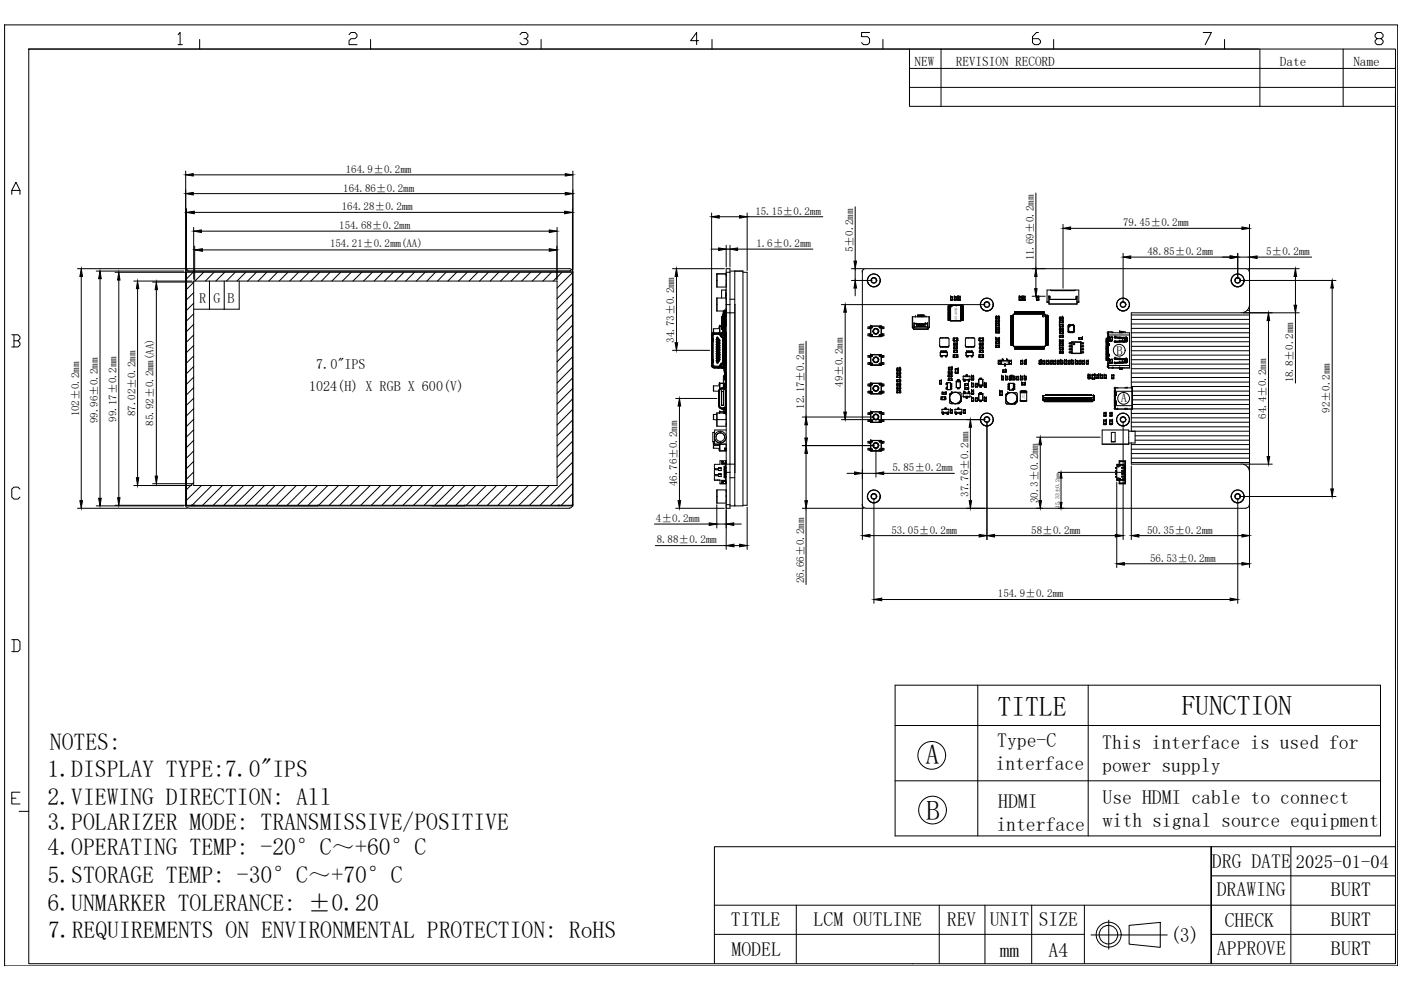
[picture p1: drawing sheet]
<svg xmlns="http://www.w3.org/2000/svg" width="297mm" height="210mm" viewBox="0 0 297 210" stroke-linecap="round" stroke-linejoin="round" font-family="sans-serif">
<defs><g id="words">
<g font-size="5.9">
<text x="211.5" y="151.7">TITLE</text>
<text x="250.5" y="151.6">FUNCTION</text>
<text x="196.3" y="162">A</text>
<text x="196.4" y="173.9">B</text>
</g>
<g font-size="5">
<text x="10.6" y="158.9">NOTES:</text>
<text x="10.1" y="164.8">1.DISPLAY TYPE:7.0&quot;IPS</text>
<text x="10.1" y="170.6">2.VIEWING DIRECTION: All</text>
<text x="10.1" y="175.9">3.POLARIZER MODE: TRANSMISSIVE/POSITIVE</text>
<text x="10.1" y="181.4">4.OPERATING TEMP: -20°C～+60°C</text>
<text x="10.1" y="187.2">5.STORAGE TEMP: -30°C～+70°C</text>
<text x="10.1" y="193.1">6.UNMARKER TOLERANCE: ±0.20</text>
<text x="10.2" y="198.8">7.REQUIREMENTS ON ENVIRONMENTAL PROTECTION: RoHS</text>
</g>
<g font-size="4.3">
<text x="282.2" y="190.1">BURT</text>
<text x="282.2" y="196.2">BURT</text>
<text x="282.2" y="202.4">BURT</text>
</g>
<g font-size="4.2">
<text x="211.4" y="158.5">Type-C</text>
<text x="233.7" y="158.7">This interface is used for</text>
<text x="211.1" y="163.4">interface</text>
<text x="233.7" y="163.6">power supply</text>
<text x="211.6" y="171.2">HDMI</text>
<text x="233.8" y="170.5">Use HDMI cable to connect</text>
<text x="211.2" y="176.1">interface</text>
<text x="233.8" y="175.4">with signal source equipment</text>
<text x="257" y="184.1">DRG DATE</text>
<text x="258" y="190.1">DRAWING</text>
<text x="155" y="196.4">TITLE</text>
<text x="172.5" y="196.4">LCM OUTLINE</text>
<text x="200.7" y="196.3">REV UNIT SIZE</text>
<text x="259.7" y="196.5">CHECK</text>
<text x="155.1" y="202.6">MODEL</text>
<text x="211.9" y="202.9">mm</text>
<text x="222.3" y="202.9">A4</text>
<text x="248.1" y="199.8">(3)</text>
<text x="258" y="202.5">APPROVE</text>
</g>
<text font-size="4" x="274.7" y="184">2025-01-04</text>
<g font-size="3">
<text x="42.2" y="64.3">R G B</text>
<text x="65.5" y="82.9">1024(H) X RGB X 600(V)</text>
<text x="67.1" y="78.2">7.0&quot;IPS</text>
</g>
<g font-size="2.8">
<text x="193.9" y="14">NEW</text>
<text x="202.6" y="14">REVISION RECORD</text>
<text x="271.4" y="14">Date</text>
<text x="286.9" y="14">Name</text>
</g>
<g font-size="2.6">
<text x="236.7" y="75.3">B</text>
<text x="237.7" y="85.3">A</text>
</g>
<g font-size="2.3">
<text x="72.8" y="40.6">164.86±0.2mm</text>
<text x="73.3" y="36.6">164.9±0.2mm</text>
<text x="72.5" y="44.6">164.28±0.2mm</text>
<text x="160.1" y="45.5">15.15±0.2mm</text>
<text x="238.1" y="47.9">79.45±0.2mm</text>
<text x="70" y="52.4">154.21±0.2mm(AA)</text>
<text x="71.9" y="48.6">154.68±0.2mm</text>
<text x="160.4" y="52.4">1.6±0.2mm</text>
<text x="180.9" y="53.5" transform="rotate(-90 180.9 53.5)">5±0.2mm</text>
<text x="219.2" y="55.2" transform="rotate(-90 219.2 55.2)">11.69±0.2mm</text>
<text x="243.3" y="54.1">48.85±0.2mm</text>
<text x="268.4" y="54.1">5±0.2mm</text>
<text x="143" y="72.6" transform="rotate(-90 143 72.6)">34.73±0.2mm</text>
<text x="178.7" y="82" transform="rotate(-90 178.7 82)">49±0.2mm</text>
<text x="274.2" y="81.1" transform="rotate(-90 274.2 81.1)">18.8±0.2mm</text>
<text x="16.8" y="88.3" transform="rotate(-90 16.8 88.3)">102±0.2mm</text>
<text x="20.7" y="89.7" transform="rotate(-90 20.7 89.7)">99.96±0.2mm</text>
<text x="24.7" y="89.4" transform="rotate(-90 24.7 89.4)">99.17±0.2mm</text>
<text x="28.7" y="88.3" transform="rotate(-90 28.7 88.3)">87.02±0.2mm</text>
<text x="170.5" y="86.7" transform="rotate(-90 170.5 86.7)">12.17±0.2mm</text>
<text x="268.5" y="88.8" transform="rotate(-90 268.5 88.8)">64.4±0.2mm</text>
<text x="282" y="87.5" transform="rotate(-90 282 87.5)">92±0.2mm</text>
<text x="32.6" y="90.2" transform="rotate(-90 32.6 90.2)">85.92±0.2mm(AA)</text>
<text x="189.2" y="99.9">5.85±0.2mm</text>
<text x="143.6" y="103.1" transform="rotate(-90 143.6 103.1)">46.76±0.2mm</text>
<text x="205.3" y="105.4" transform="rotate(-90 205.3 105.4)">37.76±0.2mm</text>
<text x="220.1" y="106.7" transform="rotate(-90 220.1 106.7)">30.3±0.2mm</text>
<text x="139.1" y="110.7">4±0.2mm</text>
<text x="189" y="113.1">53.05±0.2mm</text>
<text x="218.7" y="113.1">58±0.2mm</text>
<text x="243.2" y="113.1">50.35±0.2mm</text>
<text x="139.2" y="115.2">8.88±0.2mm</text>
<text x="243.8" y="119.1">56.53±0.2mm</text>
<text x="170.5" y="123.7" transform="rotate(-90 170.5 123.7)">26.66±0.2mm</text>
<text x="211.6" y="126.6">154.9±0.2mm</text>
</g>
<text font-size="1.2" x="224.6" y="107.6" transform="rotate(-90 224.6 107.6)">15.33±0.2mm</text>
<text font-size=".7" x="202.4" y="64.9" transform="rotate(90 202.4 64.9)">TSSOP-20</text>
<g font-size=".3">
<text x="213.7" y="76.8" transform="rotate(180 213.7 76.8)">SOT-23-3</text>
<text x="204.3" y="80.2">SOT-23-3</text>
<text x="204.3" y="83.8">SOT-23-3</text>
<text x="199.8" y="87.3">SOT-23-3</text>
<text x="202.6" y="87.3">SOT-23-3</text>
<text x="216.9" y="84.3" transform="rotate(-90 216.9 84.3)">SMA</text>
<text x="217.3" y="84.6" transform="rotate(-90 217.3 84.6)">DO-214AC</text>
</g>
</g></defs>
<!-- layer: 0 -->
<g fill="none" stroke="#000" stroke-width=".21">
<path d="M39.4 57.5h82.1M39.4 57.5v49.8M39.5 57.7h81.9v49.4h-81.9zM39.8 57.5h81.1M39.8 57.5h.1M41.1 59.6h77v43.3h-77zM120.7 57h.3l.4 .5M120.7 57h-80.6l-.6 .2-.1 .3M120.9 57.5h.1M121.5 57.5v49.8h-82.1M152 58.2v2.6M152 58.1h-.1"/>
<path d="M152 58.1h2M152 58.1v2.8M154 58.4h.1M154 57.7h.8M154 57h.8v50.8h-.8zM154.8 57.5h1M155.8 57.5h1.7M155.8 57.5v49.8M157.5 57.5v49.8h-2.7M157.5 57.7h.9v49.4h-.9M182.8 57.5h.1M182.8 57.5v.1"/>
<path d="M183.9 59.4a1.38 1.38 0 0 0 1.4 1.4 1.38 1.38 0 0 0 1.3-1.4M183.9 59.5h.1M184.7 59.4a.53 .53 0 0 1 .6-.5 .53 .53 0 0 1 .5 .5M185.8 59.5h.1M186.6 59.5h.1M186.7 59.5h.1M261 59.4a1.38 1.38 0 0 0 1.4 1.4 1.38 1.38 0 0 0 1.4-1.4M261.1 59.5h.1M261.9 59.4a.53 .53 0 0 1 .5-.5 .53 .53 0 0 1 .5 .5M262.9 59.5h.2M263.8 59.5h.1M264.1 57a.74 .74 0 0 1 .8 .7"/>
<path d="M264.2 57l-81 .1-.4 .6v49.3M264.9 57.5v.1M264.9 57.7v49.3M150.8 77.5l.3 .4 .2 .1M150.9 77.5h.1M150.9 76.3h.1M150.9 76.8h.1M150.9 77.1v-.1v.3M150.9 76v.3M150.9 71.7v.1M150.9 72.3h.1M150.9 72.3v.3"/>
<path d="M150.9 71.6v-.1v.3M150.9 76.2v.2M150.9 71v.3M150.9 71v6.5M151 77.5l.3 .3M151.1 77.5l.2 .2M151.1 76.3h.2v.4M151.1 71v6.5M151.1 71.1h.1v.7M151.1 72.2h.2M151.1 76.7h.2M151.1 71.8h.2"/>
<path d="M151.1 71.8h.1M151.1 72.3h.1M151.1 76.2v.1M151.1 71.7v.6M151.2 76.3v.5h-.1M151.2 70.5l-.4 .5M151.2 76.2l.1 .1M151.2 71.7l.1 .1M151.2 70.6h.1M151.2 77.5l-.1-.1v.2l.3 .2M151.2 77.4l.2 .2M151.2 72.3v4"/>
<path d="M151.2 76.7v.8M151.2 70.8h.1M151.3 71.8v.4M151.3 76.7h-.1M151.3 72.2l-.2 .1M151.3 69.7l-.1 .1M151.3 70.8h.1M151.3 69.7v.9M151.3 70.6l-.3 .4M151.3 70.5l-.4 .3-.1 .2M151.3 70.8l-.2 .2M151.3 70.7l-.2 .3"/>
<path d="M151.3 78h.1M151.3 70.8h1.1M151.3 77.8h1.1v.1h-1.1zM151.3 78h1.1M151.3 70.6h1.8M151.4 70.9l-.2 .1M151.4 70.7l-.3 .3M151.4 70.8v.1h1.3M151.6 78h.2M151.9 78h.5M151.9 65.9h.1M151.9 60.8l.1 .1"/>
<path d="M152 63.2v2.7M152 63.1l-.1 .1M152 76.9h.2M152 76.4h.1M152 76.6h.1M152 76.1h.1M152 75.9h.1M152 75.6h.1M152 75.4h.1M152 75.1h.1M152 74.9h.1M152 74.6h.1"/>
<path d="M152 74.4h.1M152 74.1h.1M152 73.9h.1M152 74.2h.1M152 73.6h.1M152 73.4h.1M152 73.1h.1M152 72.9h.1M152 72.6h.1M152 72.4h.1M152 72.1h.1M152 71.9h.1"/>
<path d="M152 72.2h.1M152 75.5h.1M152 75h.1M152 74.5h.1M152 73.5h.1M152 73h.1M152 72.5h.1M152 65.9h2M152 60.9h2M152 74.9l.1 .1M152 74.4l.1 .1M152 73.4v.8"/>
<path d="M152 75.4v.7M152 72.9l.1 .1M152 72.4l.1 .1M152 71.9l.1 .1M152.1 76.4h.1M152.1 75.9h.1M152.1 75.4h.1M152.1 74.9h.1M152.1 74.4h.1M152.1 73.9h.1M152.1 73.4h.1M152.1 72.9h.1"/>
<path d="M152.1 72.4h.1M152.1 71.9h.1M152.1 76.7v.2zM152.1 76.7h.1M152.1 76.1h.1M152.1 75.6h.1M152.1 75.1h.1M152.1 74.6h.1M152.1 74.2h.1M152.1 73.6h.1M152.1 73.1h.1M152.1 72.6h.1"/>
<path d="M152.1 72.2h.1M152.1 71.6h.1M152.1 76.1l-.1 .5M152.1 75.6h-.1M152.1 75.1h-.1M152.1 72.6h-.1M152.1 71.6l-.1 .5M152.1 72.2v1.2M152.1 74.2v1.2M152.1 74.6h-.1M152.1 73.6h-.1M152.1 73.1h-.1"/>
<path d="M152.1 71.7h.1M152.1 72.5h-.3v.1h.3M152.1 75.9l-.1 .2M152.1 75.4l-.1 .2M152.1 75.5h-.3v.1h.3M152.1 74.9v.2h-.3v-.1h.3M152.1 74.5h-.3v.1h.3M152.1 73.9l-.1 .3M152.1 73.4v.2h-.3v-.1h.3M152.1 73h-.3v.1h.3M152.1 71.9l-.1 .2M152.1 76.4h-.3l.3 .2"/>
<path d="M152.1 75.9h-.3v.2h.3M152.1 74.4l-.1 .2M152.1 73.9h-.3v.2h.3M152.1 72.9l-.1 .2M152.1 72.4l-.1 .2M152.1 76.4l-.1 .3M152.1 71.9l-.3 .1v.1h.3M152.2 76.8h.1M152.2 76.8h-.1M152.2 71.7v5.1M152.2 71.7h.1M152.2 78h.9"/>
<path d="M152.3 71.7v5.1M152.3 76.8l-.1 .1M152.3 71.7l.1 .2M152.3 71.7l-.3-.1v5.3M152.4 72.9h.1M152.4 75.9h.1M152.4 75.4h.1M152.4 74.9h.1M152.4 73.9h.1M152.4 73.4h.1M152.4 75.7h.2M152.4 75.2h.2"/>
<path d="M152.4 74.2h.2M152.4 73.7h.1M152.4 73.2h.2M152.4 72.7h.2M152.4 72.2h.2M152.4 75.2h.1M152.4 74.3h.1M152.4 70.6l.3 .3M152.4 70.8l.2 .1M152.4 70.5l.4 .4M152.4 78h.1M152.4 70.8h.1"/>
<path d="M152.4 73.7v.2M152.4 74.3v.1M152.4 78h.2M152.4 77.7l.2-.2-.2 .2M152.4 76.1h.1M152.4 76.4h.1M152.4 75.6h.1M152.4 74.7h.1M152.4 74.2h.1M152.4 74.4h.1M152.4 73.6h.1M152.4 73.1h.1"/>
<path d="M152.4 72.7h.1M152.4 72.2h.1M152.4 72.4h.1M152.4 75.6v.3M152.4 75.1h.1M152.4 75.1v.3M152.4 74.2v.2h.1M152.4 73.6v.3M152.4 73.1v.3M152.4 72.7v.2M152.4 72.2v.2h.1M152.4 72.2v.2"/>
<path d="M152.4 73.2v.2M152.4 74.2v.1M152.4 74.7v.2M152.4 75.2v.2M152.4 76.1v.3M152.4 71.9v4.7M152.4 75.7h.1M152.4 73.6v.1M152.4 76.6l-.1 .2M152.4 71.9l.1 .3M152.5 73.7h.1M152.5 69.4h.1"/>
<path d="M152.5 76.2h.1M152.5 75.8h.1M152.5 75.3v.4M152.5 75.3h.1M152.5 74.8l.1 .5M152.5 74.8h.1M152.5 74.7h.1M152.5 74.3l-.1 .1M152.5 73.8v.4M152.5 73.8v.1M152.5 73.3h.1M152.5 73.2h.1"/>
<path d="M152.5 72.8h.1M152.5 72.3v.4M152.5 72.3v.1M152.5 69.2v.3M152.5 72.8v.4M152.5 73.3v.4M152.5 74.3v.4M152.5 75.8v.4M152.5 69.5h.1M152.6 78h.5M152.6 75.3h.1M152.6 75.7h.1"/>
<path d="M152.6 69.5h.1M152.6 69.2h.1M152.6 69.7h.1M152.6 78h.1M152.6 76.3h.1M152.6 69.4h.1M152.6 69.7h-1.3M152.6 75.7v.1M152.6 76.2v.1M152.6 75.2h.1M152.6 76.2h.1M152.6 74.7h.1"/>
<path d="M152.6 74.2h.1M152.6 73.7h.1M152.6 73.2h.1M152.6 72.7h.1M152.6 72.2h.1M152.6 75.2v.1h-.2M152.6 72.7v.1h-.2M152.6 72.2l-.2 .2M152.6 73.2v.1h-.2M152.6 73.7l-.2 .1M152.6 74.2l-.1 .1M152.6 74.7v.1h-.2"/>
<path d="M152.6 75.7v.1h-.2M152.6 76.2v.1h-.2M152.6 76.2l-.2-.1v.5M152.6 74.7h-.2v.2M152.7 71v.1M152.7 77.6h.1M152.7 71h.1M152.7 71l.1-.1-.1 .2M152.7 77.6h-1.3v.2M152.7 71.1l.2 .3M152.7 77.5h.1M152.7 71.1h.1"/>
<path d="M152.7 77.5v.1M152.7 77.6l-.3 .2M152.8 71l.2 .3M152.8 77.5l-.1 .1M152.8 77.6l-.4 .4M152.9 70.8h1.1M152.9 77.8h1.1M152.9 77.1l-.2 .3M152.9 77.2h.1M152.9 71.4h.1M152.9 71.4l.4 .3M152.9 77.6h.1"/>
<path d="M152.9 71l.2 .2M153 77.5l-.1 .2M153 77.2l-.2 .3M153 69.4h.2zM153 69.8h.2M153 69.2h-.4v1.4M153 71.3l.4 .4h-.1M153 69.6v.2M153 69.6h.1M153 69.5v.1M153 69.8h.1M153 68.6h.1"/>
<path d="M153 68.7h.1M153 69.1h-.4v1.5M153 71.3l-.1 .1M153 69.6h.2M153 70.9v.1M153 67.2v2.2M153 70.8l.2 .4h.2M153.1 78h.1M153.1 77.8h.2M153.1 71.2l.4 .4M153.1 70.8h.1M153.1 67.2h.1"/>
<path d="M153.2 75.7h.1M153.2 73.2h.1M153.2 70.8h-.1M153.2 70.5h-.1M153.2 70.8h.1M153.2 78h.1M153.2 70.5h.1M153.2 78l.3 .2M153.2 67.2h-.2v2.4M153.2 75.7h.2M153.2 73.2h.2M153.2 75.3l.2 .1"/>
<path d="M153.2 72.8l.2 .1M153.2 75.3h.1M153.2 75.3h.2M153.2 75.6l.1 .1M153.3 71.7v.2M153.3 75.7h.1M153.3 76.8h.1M153.3 71.7h.1M153.3 73.2h.1M153.3 72.9v.3M153.3 75.4v.3M153.3 76.8l.1 .1-.4 .3"/>
<path d="M153.3 76.8l-.4 .4M153.3 75.3l-.1 .1M153.3 72.8l-.1 .1M153.3 76.6v.2M153.3 70.7l-.2 .1M153.3 71.6l.2 .3M153.4 76.6h.1M153.4 75.8v.3M153.4 74.6h.1M153.4 76h.1M153.4 75.1v.1M153.4 75.1h.1"/>
<path d="M153.4 75h.1M153.4 75.7h.1M153.4 73.4v.2M153.4 73.5h.1M153.4 72.5l-.1 .3M153.4 71.9h.1M153.4 74v.2M153.4 73.3h.1M153.4 72h.1M153.4 76.4h.1M153.4 72.2h.1M153.4 75.3h.1"/>
<path d="M153.4 66.6h.1M153.4 66.2v.2M153.4 66.4h.1M153.4 66.1v-.2v.7M153.4 72h-.2v4.5h.2M153.4 71.9h.1v4.7h-.1M153.4 71.9v4.7M153.4 74.6h.2M153.4 77.3h.1M153.4 70.8v.4M153.4 77.3l-.4 .2v.3M153.4 77.3v.5l.2 .2"/>
<path d="M153.4 71.5l.2 .4M153.4 77l.2-.4v.9M153.5 78.2l.2 .1M153.5 76.6l-.2 .3M153.5 78.2h.1M153.5 70.3h.1M153.5 70.3l-.3 .2M153.5 77l-.6 .5M153.5 70.2h.1M153.5 70h.1M153.5 69.8h.1M153.5 69.6h.1"/>
<path d="M153.5 69.4h.1M153.5 69.2h.1M153.5 69h.1M153.5 68.8h.1M153.5 68.6h.1M153.5 68.6h.4M153.5 68.4h.1M153.5 68.2h.1M153.5 68h.1M153.5 67.8h.1M153.5 67.6h.1M153.5 67.4h.1"/>
<path d="M153.5 67.2h.1M153.5 67h.1M153.5 69.2h.2M153.5 69.4h.2M153.5 70.2h.2M153.5 70h.2M153.5 69.8h.2M153.5 69.6h.2M153.5 69h.2M153.5 68.8h.5M153.5 68.4h.5M153.5 68.2h.3"/>
<path d="M153.5 68h.5M153.5 67.8h.5M153.5 67.6h.3M153.5 67.4h.3M153.5 67.2h.5M153.5 67h.5M153.5 66.5v3.8M153.5 69.5h.2M153.5 68.7h.5M153.5 68.5h.5M153.5 67.9h.5M153.5 67.7h.5"/>
<path d="M153.5 67.1h.5M153.5 66.9h.5M153.5 70.1h.2M153.5 69.9h.2M153.5 69.7h.2M153.5 69.3h.2M153.5 69.1h.2M153.5 68.9h.5M153.5 68.3h.3M153.5 68.1h.3M153.5 67.5h.3M153.5 67.3h.3"/>
<path d="M153.5 66.4v.1M153.5 79.7h.1M153.6 79.7l-.2 .1v2.4M153.6 78h.4M153.6 78.9h.4M153.6 70.2h.1M153.6 70h.1M153.6 69.8h.1M153.6 69.6h.1M153.6 69.4h.1M153.6 69.2h.1M153.6 69h.1"/>
<path d="M153.6 68.8h.1M153.6 68.6h.1M153.6 68.4h.1M153.6 68.2h.1M153.6 68h.1M153.6 67.8h.1M153.6 67.6h.1M153.6 67.4h.1M153.6 67.2h.1M153.6 67h.1M153.6 66.5h.1M153.6 78h.1"/>
<path d="M153.6 79v.1M153.6 78.7h.1M153.6 78.6h.1M153.6 78.5h.1M153.6 78.8h.1M153.6 79.9h.1M153.6 79.8h.1M153.6 79.7h.1M153.6 80h.1M153.6 66.5v3.8M153.6 78.3v.8M153.6 79.1h.4"/>
<path d="M153.6 78.4h.4M153.6 79.6h.2M153.6 79.7h-.1M153.6 66.3h.1M153.6 73h.1M153.6 72h.1M153.6 75.5h.1M153.6 73.3h.1M153.6 70.3h.1M153.6 79.1h.1M153.6 71h.3M153.6 74.6h.1"/>
<path d="M153.6 77.5h.3M153.6 76.7h.1M153.6 77.6h-.2v.2M153.6 71.9h.1M153.6 77.8h.1M153.6 65.9h.1M153.6 75.3h.1M153.6 65.9v.5M153.6 76.4h.1M153.6 66.1h.3M153.6 77.5l.4 .1M153.6 79.4h.1"/>
<path d="M153.7 72l-.1 .2M153.7 69.3h.1M153.7 69.1h.1M153.7 69v.1M153.7 79.1h.1M153.7 78.4h.2v.5M153.7 69.1h.3M153.7 69.1v1.2M153.7 72l-.1 4.5M153.7 78.3v.8M153.7 79.4v1M153.7 66.4h.3"/>
<path d="M153.7 79.1h.2M153.7 79.4h.2M153.7 76.3h.1M153.7 72.7h.1M153.7 66.3h.2M153.7 65.9h.2M153.7 66.4h.1M153.7 66.1h.1M153.7 69h.1M153.7 69v1.3v-1.2M153.7 65.9h.1M153.7 65.9v.5"/>
<path d="M153.7 66.4v.2M153.7 65.9h.2v.2M153.7 70.5h.3M153.7 70.2l-.2 .1 .1-.1M153.7 70.5l-.3 .2v.5M153.7 70.5h.1M153.8 78.3h.1M153.8 70.5h.1M153.8 68.9v1.4h.2M153.8 79.5h.1M153.8 79.6h.1M153.8 79.4v.9v-.2"/>
<path d="M153.8 79.6v.5M153.8 79.1v.2h.2M153.8 78.3h.2M153.8 79.5h.2M153.8 68.9l-.1 .1M153.8 68.9h.2M153.8 72.2h-.1v.3h.2M153.8 75.3h.2M153.8 72.5l.1 .2M153.9 76.2h.1M153.9 75.7h.1M153.8 75.2h.1"/>
<path d="M153.9 74.2h.1M153.9 73.7h.1M153.9 73.2h.1M153.8 72.2h.1M153.9 75.9h.1M153.9 75.4h.1M153.9 75h.1M153.9 73.4h.1M153.9 73h.1M153.8 72.5h.1M153.8 72h.1M153.8 72.1h.2"/>
<path d="M153.8 71.6h.2M153.8 71.7h.1M153.8 74.7h.1M153.8 72.7h.1M153.8 74.8h.2zM153.8 73.5h.2zM153.8 75.7l.1 .1M153.8 75.3l.1 .1M153.8 72.8h.1M153.8 71.9l.1 .3M153.8 72.3l.1 .7M153.8 73.1l.1 .1"/>
<path d="M153.8 73.9l.1 .3M153.8 74.4l.1 .1M153.8 75.1l.1 .1M153.8 75.6l.1 .1M153.8 75.8l.1 .1M153.8 76.1l.1 .1M153.8 75.2h.2M153.8 72.6h.2M153.8 76.4h.2M153.8 74.8h.2M153.8 74.6h.2M153.8 74.1h.1"/>
<path d="M153.8 73.6h.2M153.8 73.3h.1M153.8 73.3h.2M153.8 72h.2M153.8 68.4h.2M153.8 68h.2M153.8 72.5h.2M153.8 79.4h.1M153.8 71.6h.1M153.8 71.8h.1M153.8 68.8v.4M153.8 68.8h.1"/>
<path d="M153.8 68.9h.1M153.8 68.4h.1M153.8 68v.4M153.8 68h.1M153.8 68.2h.1M153.8 68.1h.1M153.8 72.3h.1M153.8 74.6h.1M153.8 68.8v1.5M153.8 70.5v.1M153.8 78h.1M153.8 69h.1"/>
<path d="M153.9 77.4h.1M153.9 77.3l.1 .1M153.9 77.2h.1M153.9 71.1h.1M153.9 69.1h.1M153.9 62.1h.1M153.9 62.6h.1M153.9 74.9h.1M153.9 71.6h.1M153.9 71h.1M153.9 68.8h.1M153.9 68.6h.1"/>
<path d="M153.9 68h.1M153.9 67.8h.1M153.9 67.2h.1M153.9 67h.1M153.9 72.1h.1M153.9 70.9v.1M153.9 68.7v.1M153.9 68.5v.1M153.9 67.9v.1M153.9 67.7v.1M153.9 67.1v.1M153.9 66.9v.1"/>
<path d="M153.9 66.3h.1M153.9 68.4h.1M153.9 76.4h.1M153.9 74.5h.1M153.9 73.9h.1M153.9 72.5h.1M153.9 72h.1M153.9 71.5h.1M153.9 66.1h.1M153.9 65.9h.1M153.9 74.6h.1M154 74.2h.1"/>
<path d="M154 72.9h.1M153.9 61.5l.1 .7M153.9 66.4v.9M153.9 67.6v.4M153.9 68.4v.4M153.9 68.9v.2M153.9 70.5v1.1M153.9 73.3v.2M153.9 73.6v.1M153.9 74.6v.4M153.9 77.8v.2M153.9 70.8h.1"/>
<path d="M153.9 66.8h-.7M153.9 66.8h.1M153.9 66.3l-.3 .1M153.9 62.9h.1M153.9 62.4h.1M153.9 72.7h.1M153.9 68.7h.1M153.9 76.3h.1M153.9 79.4h.1M153.9 74.8v1h-.2v.3h.1M153.9 79.1h.1M154 73.7h.1"/>
<path d="M153.9 66.4l-.3 .1M153.9 66.6v.2M153.9 67v.1M153.9 67.6v.1M153.9 70.8v.1M153.9 71v.1M153.9 72.9v.4M153.9 73.5v.4M153.9 74.2v.4M153.9 78.3v.8M153.9 74.3h.1M154 75.2h.1"/>
<path d="M154 79.1h-.1M154 67.3h-.2v.3h.2M154 76.3l-.1 .1M154 76.4h.1M154 79.4h.1M154 63.6h.1M154 65.6h.1M154 60.5h.1M154 77.4h.1M154 72h.1M154 68.7h.1M154 71.1h-.4v.8"/>
<path d="M154 77h.1M154 76.6v.4M154 79.7v.3M154 65.8h.1M154 74.8h.1M154 73.5h.1M154 73.6h.1M154 71.6h.1M154 79.5h.1M154 77.1h.1M154 76.6h.1M154 79.6h.1"/>
<path d="M154 79.1h.1M154 68.8h.1M154 68.4h.1M154 68v.4M154 68h.1M154 72.5h.1M154 72.1v.4M154 73.3h.1M154 72.9v.4M154 71.5h.1M154 71.1v.4M154 79.7h.1"/>
<path d="M154 63.2h-2v2.7M154 66.1l-.1 .2M154 70.6h-.4v7.4M154 70.9h-.6M154 61.5h-1v1.7M154 66.3h1.8M154 64.6h.8M154 66.3l-.1 .1M154 76.2l-.1 .1M154 76.4h-.1M154 66.6h-.8v3.9M154 62.3v.4"/>
<path d="M154 62.8l-.1 .4M154 71.5h-.2l.1 6M154 79.4h-.4v.9M154.8 63.4h1M155.8 64.6v35.5M184.3 69.3v.4M184.3 70.8v.4M184.3 75.4v.3M184.3 76.9v.3M184.5 69.3v.4M184.5 70.8v.4M184.5 75.4v.3"/>
<path d="M184.5 76.9v.3M184.6 75.7v.1M184.6 69.7h.1M184.6 69.3v.4M184.6 70.8v.4M184.6 75.4v.3M184.6 76.9v.3M184.6 76.9h-.6v.3h.7M184.6 75.2h2.3M184.6 77.4h2.2M184.6 71.4h2.2M184.6 77.4h.1"/>
<path d="M184.6 75.2h.1M184.6 71.4h.1M184.6 69.2h.1M184.6 70.8h-.6v.4h.6M184.6 69.2h2.3M184.6 75.2v2.2M184.6 76.9h.1M184.6 75.4h-.6v.3h.6M184.6 69.3h-.6v.4h.6M184.7 75.4l.1-.1 .2 .1M184.7 71.1l.1-.1 .2 .1M184.7 75.4l.1 .2 .2-.2"/>
<path d="M184.7 71.1l.1 .2 .2-.2M184.7 69.4h.1M184.7 75.4h.1M184.7 71.1h.1M184.7 77.2h.1M184.7 75.4h.2M184.7 71.1h.2M185 77.2h.1M185 71.1h.1M185 69.4h.1M185 75.4h.1M185.1 70.3h.2"/>
<path d="M185.1 76.3h.2M185.2 76.3h.1M185.2 70.3h.1M186.2 70.3h.1M186.2 76.3h.1M186.3 76.3h.1M186.3 70.3h.1M186.4 75.4l.2-.1 .1 .1M186.4 71.1l.2-.1 .1 .1M186.4 75.4l.2 .2 .1-.2M186.4 71.1l.2 .2 .1-.2M186.4 77.2h.1"/>
<path d="M186.4 69.4h.1M186.4 75.4h.1M186.4 71.1h.1M186.7 69.4h.1M186.7 75.4h.1M186.7 71.1h.1M186.8 77.4h.1M186.8 71.4h.1M186.8 75.2h.1M186.8 69.2l-2.2-.1v2.3M186.9 77.2h.1M186.9 75.4h.1"/>
<path d="M186.9 70.8h.1M186.9 71.2h.1M186.9 69.3h.1M186.9 69.2l-.1 2.2M186.9 75.2l-.1 2.2M186.9 75.4h.5v.3h-.5M186.9 76.9h.5v.3h-.7M186.9 70.8h.5v.4h-.5M186.9 69.3h.5v.4h-.5M187 69.3v.4M187 70.8v.4M187 75.4v.3"/>
<path d="M187 76.9v.3M187.2 69.3v.4M187.2 70.8v.4M187.2 75.4v.3M187.2 76.9v.3M190.2 78.5h.1M190.2 79.3h.1M190.2 79.3h.8M190.2 78.5h.8M190.2 78h.1v.5M190.2 79.7h.1M190.2 78.9h.1v.4"/>
<path d="M190.2 78h.8v.5M190.2 78.9h.8v.4M190.2 79.7h.8v.3M190.2 78v.5M190.2 78.9v.4M190.2 79.7v.3M190.3 78.5h.1M190.3 78.5h.5M190.3 79.7h.5M190.3 79.3h.1M190.3 79.7v.3M190.3 79.2h.5"/>
<path d="M190.8 78h.1M190.8 78.5h.1M190.8 79.7h.1M190.8 79.3h.1M190.8 78.9h.1M190.8 79.2h.1M190.8 78v.5M190.8 78.9v.4M190.8 79.7v.3M190.8 78.5h.2M190.9 78.5h.1M190.9 79.3h.1"/>
<path d="M191 78.5h.1M191 79.3h.1M193.4 69.4h.2M193.4 69.4h.1M193.5 69.4h.3M193.5 67.2v2.2M193.6 69.6l.1 .2M193.6 69.5h.2M193.6 69.6h.1M193.6 69.5v.1M193.6 69.4h.2M193.7 69.8h.1"/>
<path d="M193.7 69.8h3M193.8 69.4h2.8M193.8 68.6h.5M193.8 68.6h.1M193.8 69.2h.1M193.8 68.6v.9M193.8 68.7h2.8M194.1 67.2h.1M194.3 68.6h-.5M194.3 68.6v.7h-.5M194.3 69.2h1.9M194.4 69.8h2.3"/>
<path d="M194.6 66.8h.1M194.6 69.1h.1M194.6 67.1h.1M194.6 67h.1M194.6 67.2v-.4v.4M194.6 68.7v.5M194.8 66.8h.1M194.8 69.1h.1M194.8 67.1h.1M194.8 67h.1M194.8 67.2l.1-.4v.4M194.8 68.7v.5"/>
<path d="M194.9 68.7v.5M195.1 69.1h.1M195.1 67.1h.1M195.1 67h.1M195.1 67.2v-.4l.1 .4M195.1 68.7v.5M195.1 66.8h.1M195.2 68.7v.5M195.3 69.1h.1M195.3 67.1h.1M195.3 67h.1M195.3 67.2v-.4l.1 .4"/>
<path d="M195.3 68.7v.5M195.3 66.8h.1M195.4 68.7v.5M195.5 69.1h.2M195.5 67.1h.2M195.5 67h.2M195.5 67.2v-.4h.2v.4M195.5 68.7v.5M195.5 66.8h.2M195.7 68.7v.5M195.8 69.1h.1M195.8 67.1h.1"/>
<path d="M195.8 67h.1M195.8 67.2v-.4h.1v.4M195.8 68.7v.5M195.8 66.8h.1M195.9 68.7v.5M196.2 68.6h.4M196.2 68.6h.1M196.2 68.6v.7h.4M196.3 67.2h.1M196.6 69.4h.1M196.6 68.6h.1M196.6 69.2h.1"/>
<path d="M196.6 69.4h.4M196.6 68.6v.9M196.7 69.8h.1M196.8 69.6h.1M196.8 69.5v.1M196.9 69.6l-.2 .2M197 67.2v2.2M197 69.4h-.1v.2M197 69.4h.1M197 69.4v-2.2h-3.6v2.2M199.2 73.3h.1M199.3 74.7h1.6"/>
<path d="M199.3 74.7h.1M199.3 73.5v.1h1.7M199.3 75.4h1.6M199.3 71.7h1.7M199.3 74.7v.7M199.4 74.7h1.4M199.4 71.7h1.6l.2 .1v1.5l-.2 .2h-1.6l-.2-.2v-1.5zM199.4 75.4h1.4M199.4 74.7v.7M199.4 75.4h-.1M199.5 74.7h.1M199.5 75.6h.3z"/>
<path d="M199.5 75.6h.1M199.5 74.6h.1M199.5 74.6h.3M199.5 75.4v.3h.3v-.3M199.5 75.5h.3M199.5 75.6h.3M199.8 74.7h.1M199.8 74.6h.1M199.8 74.7v-.2h-.3v.2M199.8 73.5l.1 .1M199.9 71.6l-.1 .1M200 74.7h.1"/>
<path d="M200 74.6h.1M200 74.6h.2M200.2 74.7h.1M200.2 74.6h.1M200.2 74.7v-.2h-.2v.2M200.5 74.7h.1M200.5 75.6h.2zM200.5 75.6h.1M200.5 74.6h.1M200.5 74.6h.2M200.5 75.4v.3h.2v-.3M200.5 75.5h.2"/>
<path d="M200.5 75.6h.2M200.5 71.6l.1 .1M200.6 73.5l-.1 .1M200.7 74.7h.1M200.7 74.6h.1M200.7 74.7v-.2h-.2v.2M200.8 74.7v.7M200.8 75.4h.1M200.9 74.7v.7M200.9 74.7h-.1M201 73.6h.1M201 79.1h.1"/>
<path d="M201 79.9h.1M201 79.9h.3M201 79.5v.4M201 79.5h.1M201 79.5h.3M201 79.1h.8M201 73.5v.1M201 79.5h.8v.4h-.8M201.1 78.3h.1M201.1 78.3h.2M201.1 77.9v.4M201.1 77.9h.1"/>
<path d="M201.1 77.9h.2M201.1 79.1h.1M201.1 78.7h.7M201.1 77.9h.7M201.1 78.3h.7M201.2 64.8v.2M201.2 65.2v.1M201.2 65.5v.1M201.2 65.8v.1M201.2 66.1v.2M201.2 66.4v.2M201.2 66.8v.1"/>
<path d="M201.2 67.1v.2M201.2 67.4v.2M201.2 67.8v.1M201.2 78.7h-.2v.4M201.2 79.1h.1M201.2 78.7h.1M201.2 78.7v.4M201.3 78.3h.4M201.3 77.9h.4M201.3 79.9h.3M201.3 79.5h.3M201.3 77.9v.4"/>
<path d="M201.3 79.5v.4M201.3 67.9h.1M201.3 67.6h.1M201.3 67.3h.1M201.3 66.9h.1M201.3 66.6h.1M201.3 66.3h.1M201.3 65.9h.1M201.3 65.6h.1M201.3 65.3h.1M201.3 65h.1M201.3 64.8v.2"/>
<path d="M201.3 65.2v.1M201.3 65.5v.1M201.3 65.8v.1M201.3 66.1v.2M201.3 66.4v.2M201.3 66.8v.1M201.3 67.1v.2M201.3 67.4v.2M201.3 67.8v.1M201.5 64.7l2.3 .1M201.5 68h.1M201.5 64.8h.1"/>
<path d="M201.5 64.7v.1M201.5 65.8h-.5v.1h.5M201.5 67.8h-.5v.1h.5M201.5 67.4h-.5v.2h.5M201.5 67.1h-.5v.2h.5M201.5 66.8h-.5v.1h.5M201.5 66.4h-.5v.2h.5M201.5 66.1h-.5v.2h.5M201.5 68h2.3M201.5 64.8v3.2M201.5 64.8h2.3M201.5 65.5h-.5v.1h.5"/>
<path d="M201.5 65.2h-.5v.1h.5M201.5 64.8h-.5v.2h.5M201.5 62.9h.4v.1M201.5 63h.4M201.5 63.7h.1M201.5 63.7h.4M201.5 63.5h.1M201.5 63h.1M201.5 62.9v.1M201.5 62.9h.1M201.5 62.9v.8M201.6 79.5h.2"/>
<path d="M201.6 79.9h.2M201.6 79.5v.4M201.6 65h.1M201.7 78.3h.1M201.7 77.9h.1M201.7 77.9v.4M201.7 79.1h.1M201.7 78.7h.1M201.7 78.7v.4M201.8 79.9h.1M201.8 79.5h.1M201.8 79.5v.4"/>
<path d="M201.8 64.9h-.2M201.8 78.3h.1M201.8 77.9h.1M201.8 79.1h.1M201.8 77.9v.4M201.8 78.7v.4M201.9 63.5h.1M201.9 63h.1M201.9 63v.7M201.9 63.5h-.4M202.1 75.7h1M202.1 71.7h1"/>
<path d="M202.1 72.2h1M202.1 75.7l.1 .1M202.1 75.7h.1M202.1 72.2h.1M202.1 71.7v.5M202.2 75.2h-.1M202.2 71.7h-.1M202.2 73.9h.1M202.2 74.7h.1M202.2 75.8h.1M202.2 72.3h.1M202.2 73.1h.1"/>
<path d="M202.2 73.1h.2M202.2 72.8v.3M202.2 72.8h.1M202.2 72.8h.2M202.2 75.8v-.6h.8v.6M202.2 73.9h.8M202.2 71.7h.8M202.2 74.7h.8M202.2 71.7v.6M202.2 72.8h.8v.3h-.8M202.2 72.3h.8M202.2 75.8h.8"/>
<path d="M202.2 74.3h.8M202.2 73.6h.8M202.3 63.7h.4M202.3 63.7h.1M202.3 62.9h.4v.1h-.4zM202.3 63.5h.1M202.4 63h.3M202.4 73.6h-.2v.3M202.4 74.3h-.2v.4M202.4 63.5h.1M202.4 62.9h.1M202.4 73.9h.1"/>
<path d="M202.4 73.6h.1M202.4 74.7h.1M202.4 74.3h.1M202.4 75.2v.6h-.2M202.4 71.7v.6h-.2M202.4 74.4h.5M202.4 62.9v.6M202.4 73.6v.3M202.4 74.3v.4M202.4 63.5l-.1 .2M202.4 73.1h.4M202.4 72.8h.4"/>
<path d="M202.4 72.8v.3M202.5 78.9h.7v.2M202.5 79.1h.1M202.5 79v.1M202.5 79.1h.7M202.5 78.4h.7M202.6 78.1l-.1 .1M202.6 79.1h.1M202.6 79.1h.5M202.6 78.1v1M202.6 78.1h.5M202.7 63.5h.1"/>
<path d="M202.7 63h.1M202.7 63v.7M202.7 63.5h-.3M202.8 72.8h.1M202.8 73.1h.1M202.8 72.8v.3M202.8 75.8h.1M202.8 72.3h.1M202.8 71.7v.6M202.8 75.2v.6M202.9 73.9h.1M202.9 73.6h.1"/>
<path d="M202.9 74.3v.4h.1M202.9 74.3h.1M202.9 73.6v.3M202.9 73.1h.1M202.9 72.8h.1M202.9 72.8v.3M203 73.9h.1M203 74.7h.1M203 73.6v.3M203 74.3v.4M203 75.2h.1M203 71.7h.1"/>
<path d="M203 75.8h.1M203 72.3h.1M203 71.7v.6M203.1 78.1v.1M203.1 75.7l-.1 .1M203.1 72.2h-.1M203.1 79.1h.1M203.1 75.7h.1M203.1 72.2h.1M203.1 75.7v-.4h-1v.4M203.1 71.7v.5M203.1 78.1v1"/>
<path d="M203.1 78.2h.1M203.1 62.9h.4M203.1 63.5h.4M203.1 63.7h.4M203.1 62.9h.1M203.1 63.7h.1M203.1 63.5h.1M203.1 63.1h.1M203.1 62.9v.8M203.1 63.1h.4M203.1 79v.1M203.2 63.7h.3"/>
<path d="M203.2 78.2h.1M203.2 79.1h.1M203.2 78.4h.1M203.2 63.7h.1M203.2 62.9h.1M203.2 62.9h.3M203.2 62.9v.8M203.2 78.2v.9M203.2 78.2h-.7v.9M203.5 63.7h.1M203.5 63.5h.1M203.5 63.1h.1"/>
<path d="M203.5 62.9h.1M203.5 62.9v.8M203.7 68h.1M203.7 64.8h.1M203.7 64.7l.1 3.3M203.8 68h.1M203.8 64.8h.1M203.8 65.8h.5v.1h-.5M203.8 67.8h.5v.1h-.5M203.8 67.4h.5v.2h-.5M203.8 67.1h.5v.2h-.5M203.8 66.8h.5v.1h-.5"/>
<path d="M203.8 66.4h.5v.2h-.5M203.8 66.1h.5v.2h-.5M203.8 64.8v3.2M203.8 65.5h.5v.1h-.5M203.8 65.2h.5v.1h-.5M203.8 64.8h.5v.2h-.5M203.9 67.8l.1 .1v-.1M203.9 67.4l.1 .2v-.2M203.9 67.1l.1 .2v-.2M203.9 66.8l.1 .1v-.1M203.9 66.4l.1 .2v-.2M203.9 66.1l.1 .2v-.2"/>
<path d="M203.9 65.8l.1 .1v-.1M203.9 65.5l.1 .1v-.1M203.9 65.2l.1 .1v-.1M203.9 64.8l.1 .2v-.2M204 67.8h.1M204 67.4h.1M204 67.1h.1M204 66.8h.1M204 66.4h.1M204 66.1h.1M204 65.8h.1M204 65.5h.1"/>
<path d="M204 65.2h.1M204 64.8h.1M204.2 79.8h1.5M204.7 73.3h.1M204.8 74.7h.1M204.8 73.5v.1h1.7M204.8 75.4h1.5M204.8 71.7h1.7M204.8 74.7v.7M204.8 74.7h1.5M204.9 71.7h1.6l.2 .1v1.5l-.2 .2h-1.6l-.2-.2v-1.5zM204.9 79.7h.1"/>
<path d="M204.9 75.4h1.4M204.9 79.7v-.3h.2v.3M204.9 74.7v.7M204.9 75.4h-.1M204.9 79.7h.2M204.9 79.6h.2M204.9 74.7h1.4M205 74.7h.1M205 75.6h.2zM205 75.6h.1M205 74.6h.1M205 74.6h.2"/>
<path d="M205 75.4v.3h.2v-.3M205 75.5h.2M205 75.6h.2M205.1 79.7h.1M205.2 73.5l.2 .1M205.2 74.7h.1M205.2 74.6h.1M205.2 74.7v-.2h-.2v.2M205.4 71.6l-.1 .1M205.4 74.7h.1M205.4 74.6h.1M205.4 74.6h.3"/>
<path d="M205.7 74.7h.1M205.7 74.6h.1M205.7 74.7v-.2h-.3v.2M206 74.7h.1M206 75.6h.2zM206 75.6h.1M206 74.6h.1M206 74.6h.2M206 75.4v.3h.2v-.3M206 75.5h.2M206 75.6h.2M206 79.7h.4"/>
<path d="M206 79.7h.1M206 80h.1M206 80h.4M206 79.7v.8M206 71.6l.1 .1M206.1 73.5l-.1 .1M206.2 74.7h.1M206.2 74.6h.1M206.2 74.7v-.2h-.2v.2M206.3 75.4h.1M206.3 74.7v.7M206.3 74.7h.1"/>
<path d="M206.4 80h.1M206.4 79.7h.1M206.4 79.7v.8M206.5 73.6h.1M206.5 73.5v.1M207.6 75.7v.1M207.6 75.7h.1M207.6 72.2h.1M207.6 71.7v.5M207.6 75.7h.9M207.6 71.7h.9M207.6 72.2h.9"/>
<path d="M207.6 75.2h.1M207.6 71.7h.1M207.6 72.3h.9M207.6 73.9h.8M207.6 75.8h.9M207.6 74.7h.8M207.6 74.7h.1M207.6 73.9h.1M207.6 75.8h.1M207.6 72.3h.1M207.6 73.1h.1M207.6 73.1h.3"/>
<path d="M207.6 72.8v.3M207.6 72.8h.1M207.6 72.8h.3M207.6 75.8v-.6h.9v.6M207.6 71.7v.6M207.6 72.8h.8v.3h-.8M207.7 74.7h.1M207.7 73.9h.1M207.7 74.3h.7M207.7 73.6h.7M207.8 74.7h.1M207.8 74.3h.1"/>
<path d="M207.8 73.9h.1M207.8 73.6h.1M207.8 75.2v.6h-.2M207.8 71.7v.6h-.2M207.8 74.4h.5M207.8 73.6v.3M207.8 74.3v.4M207.8 74.3h-.2v.4M207.8 73.6h-.2v.3M207.9 64.6h.1M207.9 64.6a1.38 1.38 0 0 0 1.3 1.3 1.38 1.38 0 0 0 1.4-1.3M207.9 73.1h.3"/>
<path d="M207.9 72.8h.3M207.9 72.8v.3M208.2 72.8h.2M208.2 73.1h.2M208.2 72.8v.3M208.3 75.8h.1M208.3 72.3h.1M208.3 71.7v.6M208.3 75.2v.6M208.3 74.3v.4h.1M208.3 74.3h.1M208.3 73.6v.3h.1"/>
<path d="M208.3 73.6h.1M208.4 73.1h.1M208.4 72.8h.1M208.4 72.8v.3M208.4 74.7h.1M208.4 73.9h.1M208.4 73.6v.3M208.4 74.3v.4M208.5 75.2h.1M208.5 71.7h.1M208.5 75.8h.1M208.5 72.3h.1"/>
<path d="M208.5 71.7v.6M208.5 75.7v.1M208.5 72.2h.1M208.5 75.7h.1M208.5 75.7v-.4h-.9v.4M208.5 71.7v.5M208.7 64.6a.53 .53 0 0 1 .5-.6 .53 .53 0 0 1 .6 .6M209.8 64.6h.1M210.6 64.6h.1M211.1 69h.1M211.1 68.7h.1M211.1 69.8h.1"/>
<path d="M211.1 69.8h.2M211.1 69.4v.4M211.1 69.4h.1M211.1 69.4h.2M211.1 72.1h.1M211.1 72.1h.2M211.1 71.7v.4M211.1 71.7h.1M211.1 71.7h.2M211.1 73.6h.1M211.1 73.6h.2M211.1 73.3v.3"/>
<path d="M211.1 73.3h.1M211.1 70.6h.1M211.1 70.6h.2M211.1 70.2v.4M211.1 70.2h.1M211.1 70.2h.2M211.1 72.8h.1M211.1 72.8h.8M211.1 72.5v.3M211.1 72.5h.1M211.1 72.5h.2M211.1 72.9h.1"/>
<path d="M211.1 67.8h.1M211.1 68.2h.1M211.1 67.1h.1M211.1 67.5h.1M211.1 69.8h.8M211.1 69v-.4h.8v.4M211.1 67.1h.8M211.1 70.6h.8M211.1 67.8h.8M211.1 67.1v.4M211.1 67.8v.4M211.1 72.5v.4"/>
<path d="M211.1 68.2h.8M211.1 67.5h.8M211.1 69.4h.8v.4M211.1 72.9h.8M211.1 72.1h.8M211.1 70.2h.8v.4M211.1 72.5h.8v.3M211.1 71.7h.8v.4M211.1 73.6h.8M211.1 73.3h.8v.3M211.2 68.6h.1M211.2 69h.1"/>
<path d="M211.2 68.7h.1M211.2 68.2h.1M211.2 67.8h.1M211.2 67.5h.1M211.2 67.1h.1M211.2 67.1v.4M211.2 67.8v.4M211.2 68.6v.4M211.2 69h.6M211.3 69.8h.4M211.3 69.4h.4M211.3 69.8h.1"/>
<path d="M211.3 72.1h.4M211.3 71.7h.4M211.3 73.6h.4M211.3 70.6h.4M211.3 70.2h.4M211.3 70.6h.1M211.3 72.5h.4M211.3 72.5v.4h-.2M211.3 69.4v.4M211.3 70.2v.4M211.3 71.7v.4M211.3 73.2v.4"/>
<path d="M211.7 77.1h.1M211.7 77.2h.1M211.7 76.6h.1M211.7 77.2h.4M211.7 77.2v-.8h.4v.8M211.7 77.1h.4M211.7 76.6h.3M211.7 76.6h.4M211.7 69.8h.2M211.7 69.4h.2M211.7 69.8h.1M211.7 72.1h.2"/>
<path d="M211.7 71.7h.2M211.7 72.1h.1M211.7 73.6h.2M211.7 73.6h.1M211.7 70.6h.2M211.7 70.2h.2M211.7 70.6h.1M211.7 72.5h.2M211.7 72.9h.1M211.7 69.4v.4M211.7 70.2v.4M211.7 71.7v.4"/>
<path d="M211.7 72.5v.4M211.7 73.2v.4M211.8 68.6h.1M211.8 69h.1M211.8 68.6v.4M211.8 68.2h.1M211.8 67.8h.1M211.8 67.5h.1M211.8 67.1h.1M211.8 67.1v.4M211.8 67.8v.4M211.9 72.8h.1"/>
<path d="M211.9 69h.1M211.9 68.7v.3M211.9 68.7h.1M211.9 69.8h.1M211.9 69.4h.1M211.9 72.1h.1M211.9 71.7h.1M211.9 73.6h.1M211.9 73.3h.1M211.9 70.6h.1M211.9 70.2h.1M211.9 72.5h.1"/>
<path d="M211.9 72.9h.1M211.9 68.2h.1M211.9 67.5h.1M211.9 68.7h-.8v.3h.8M211.9 73.6v-.4h-.8v.4M211.9 69.4v.4M211.9 70.2v.4M211.9 71.7v.4M211.9 72.5v.4M211.9 67.1v.4M211.9 67.8v.4M212 76.6h.1"/>
<path d="M212.1 77.2h.1M212.3 77.3h.1M212.3 77.2h1.5M212.3 77.3v-.8h1.5v.8M212.3 77.3h1.5M212.3 76.5h1.5M212.4 79.7h.1M212.4 79.7v.8M212.4 79.7h.4v.2M212.4 79.9h.4zM212.5 76.4h.2zM212.5 76.4h.1"/>
<path d="M212.5 76.2h.2M212.5 76.2h.1M212.5 76.3h.2M212.5 76.2v.3M212.6 78.9h.1M212.6 78.4h.1v.5M212.6 78.9h.8M212.6 78.4h.8v.5M212.6 78.4v.5M212.7 78.9h.1M212.7 78.9h.5M212.7 76.2v.3"/>
<path d="M212.8 79.9h.1M212.8 79.9v.6M213 77.3h.1M213 77.5h.2M213 77.3v.3h.2v-.3M213 77.4h.2M213.2 79.7v.2M213.2 79.9h.1M213.2 79.7h.1M213.2 77.3h.6M213.2 77.3h.1M213.2 79.9v.5"/>
<path d="M213.2 79.7h.4v.2M213.2 79.9h.4M213.2 78.4h.1M213.2 78.9h.1M213.2 78.4v.5M213.2 78.9h.2M213.4 78.9h.1M213.4 76.4h.3zM213.4 76.4h.1M213.4 76.2h.3M213.4 76.2h.1M213.4 76.3h.3"/>
<path d="M213.4 76.2v.3M213.6 79.9h.1M213.6 79.9v.6M213.7 76.2v.3M214 80v.3M214 79.7h.1M214 79.7v.3M214 79.7h.4M214 79.7v.8M214 80h.4M214 76.6h.5M214 77.1v.1"/>
<path d="M214 77.2h.1M214 76.6h.1M214 77.2h.5M214 77.1h.5M214.3 73.2h.2M214.3 73h.2M214.3 72.8h.2M214.3 72.6h.2M214.3 72.4h.2M214.3 72.2h.2M214.3 72h.2M214.3 71.8h.2"/>
<path d="M214.3 71.6h.2M214.3 71.4h.2M214.3 71.2h.2M214.3 71h.2M214.3 70.8h.2M214.3 70.6h.2M214.3 70.4h.2M214.3 70.2h.2M214.3 70h.2M214.3 69.8h.2M214.3 69.6h.2M214.3 69.4h.2"/>
<path d="M214.3 69.2h.2M214.3 69h.2M214.3 68.8h.2M214.3 68.6h.2M214.3 68.4h.2M214.3 68.2h.2M214.3 68h.2M214.3 67.8h.2M214.3 67.6h.2M214.3 67.4h.2M214.3 67.2h.2M214.3 67h.2"/>
<path d="M214.3 69.2h.5M214.3 69.4h.5M214.3 72.6h.5M214.3 72h.5M214.3 71.8h.5M214.3 71.6h.5M214.3 71h.5M214.3 70.2h.5M214.3 70h.5M214.3 69.8h.5M214.3 69.6h.5M214.3 69h.5"/>
<path d="M214.3 68.8h.5M214.3 68.6h.5M214.3 68.4h.5M214.3 68.2h.5M214.3 68h.5M214.3 67.8h.5M214.3 67.6h.5M214.3 67.4h.5M214.3 67.2h.5M214.3 67h.5M214.3 73.2h.5M214.3 72.4h.5"/>
<path d="M214.3 72.2h.5M214.3 73h.5M214.3 70.8h.5M214.3 71.4h.5M214.3 71.2h.5M214.3 72.8h.5M214.3 70.6h.5M214.3 70.4h.5M214.4 79.7h.1M214.4 80v.3M214.4 80h.1M214.4 79.7v.3"/>
<path d="M214.4 79.7v.8M214.5 77.2h.1M214.5 77.1h.1M214.5 76.6v-.2h-.5v.7M214.5 76.6h.1M214.5 76.6v.6M214.5 73.2h.1M214.5 73h.1M214.5 72.8h.1M214.5 72.5v.1zM214.5 72.4h.1M214.5 72.2h.1"/>
<path d="M214.5 72h.1M214.5 71.8h.1M214.5 71.6h.1M214.5 71.4h.1M214.5 71.2h.1M214.5 71h.1M214.5 70.8h.1M214.5 70.5v.1zM214.5 70.4h.1M214.5 70.2h.1M214.5 70h.1M214.5 69.8h.1"/>
<path d="M214.5 69.6h.1M214.5 69.4h.1M214.5 69.1v.1zM214.5 69h.1M214.5 68.8h.1M214.5 68.6h.1M214.5 68.4h.1M214.5 68.2h.1M214.5 68h.1M214.5 67.8h.1M214.5 67.6h.1M214.5 67.4h.1"/>
<path d="M214.5 67.1v.1zM214.5 67h.1M214.6 66.9v.1M214.6 67.1v.1M214.6 67.3v.1M214.6 67.5v.1M214.6 67.7v.1M214.6 67.9v.1M214.6 68.1v.1M214.6 68.3v.1M214.6 68.5v.1M214.6 68.7v.1"/>
<path d="M214.6 68.9v.1M214.6 69.1v.1M214.6 69.3v.1M214.6 69.5v.1M214.6 69.7v.1M214.6 69.9v.1M214.6 70.1v.1M214.6 70.3v.1M214.6 70.5v.1M214.6 70.7v.1M214.6 70.9v.1M214.6 71.1v.1"/>
<path d="M214.6 71.3v.1M214.6 71.5v.1M214.6 71.7v.1M214.6 71.9v.1M214.6 72.1v.1M214.6 72.3v.1M214.6 72.5v.1M214.6 72.7v.1M214.6 72.9v.1M214.6 73.1v.1M214.7 73.1l.1 .1M214.7 72.9l.1 .1"/>
<path d="M214.7 72.7l.1 .1M214.7 72.5l.1 .1M214.7 72.3l.1 .1M214.7 72.1l.1 .1M214.7 71.9l.1 .1M214.7 71.7l.1 .1M214.7 71.5l.1 .1M214.7 71.3l.1 .1M214.7 71.1l.1 .1M214.7 70.9l.1 .1M214.7 70.7l.1 .1M214.7 70.5l.1 .1"/>
<path d="M214.7 70.3l.1 .1M214.7 70.1l.1 .1M214.7 69.9l.1 .1M214.7 69.7l.1 .1M214.7 69.5l.1 .1M214.7 69.3l.1 .1M214.7 69.1l.1 .1M214.7 68.9l.1 .1M214.7 68.7l.1 .1M214.7 68.5l.1 .1M214.7 68.3l.1 .1M214.7 68.1l.1 .1"/>
<path d="M214.7 67.9l.1 .1M214.7 67.7l.1 .1M214.7 67.5l.1 .1M214.7 67.3l.1 .1M214.7 67.1l.1 .1M214.7 66.9l.1 .1M214.8 69.5l-.5 .1M214.8 72.9l-.5 .1M214.8 72.1l-.5 .1M214.8 70.9l-.5 .1M214.8 68.7l-.5 .1M214.8 68.5l-.5 .1"/>
<path d="M214.8 67.9l-.5 .1M214.8 67.7l-.5 .1M214.8 67.1h-.5v.1M214.8 66.9l-.5 .1M214.8 72.5h-.5v.1M214.8 72.3l-.5 .1M214.8 71.7l-.5 .1M214.8 70.5h-.5v.1M214.8 70.1l-.5 .1M214.8 69.9l-.5 .1M214.8 69.7l-.5 .1M214.8 69.3l-.5 .1"/>
<path d="M214.8 69.1h-.5v.1M214.8 68.9l-.5 .1M214.8 68.3l-.5 .1M214.8 68.1l-.5 .1M214.8 67.5l-.5 .1M214.8 67.3l-.5 .1M214.8 70.3l-.5 .1M214.8 73.1l-.5 .1M214.8 72.7l-.5 .1M214.8 71.9l-.5 .1M214.8 70.7l-.5 .1M214.8 71.1l-.5 .1"/>
<path d="M214.8 71.5l-.5 .1M214.8 71.3l-.5 .1M214.8 66.8h.1M214.8 79.9h.1M214.8 79.7h.4v.2M214.8 79.9h.4M214.8 73h.1M214.8 72.8h.1M214.8 72.6h.1M214.8 72.4h.1M214.8 72.2h.1M214.8 72h.1"/>
<path d="M214.8 71.8h.1M214.8 71.6h.1M214.8 71.4h.1M214.8 71.2h.1M214.8 71h.1M214.8 70.8h.1M214.8 70.6h.1M214.8 70.4h.1M214.8 70.2h.1M214.8 70h.1M214.8 69.8h.1M214.8 69.6h.1"/>
<path d="M214.8 69.4h.1M214.8 69.2h.1M214.8 69h.1M214.8 68.8h.1M214.8 68.6h.1M214.8 68.4h.1M214.8 68.2h.1M214.8 68h.1M214.8 67.8h.1M214.8 67.6h.1M214.8 67.4h.1M214.8 67.2h.1"/>
<path d="M214.8 67h.1M214.8 73.2h.1M214.8 79.7h.1M214.8 73.3l.2 .2M214.8 66.8v6.5M214.8 79.7v.7M214.8 66.8v6.4M214.8 73.2l.3 .2M214.8 73.2v.1M215 73.5h6.5M215 66.5l-.2 .3M215 66.5l.1 .1"/>
<path d="M215 66.5h6.5M215.1 66.6l-.3 .2M215.1 73.4h6.3M215.1 66.6h6.3M215.1 73.4l-.1 .1M215.1 66.5h.1M215.1 66.4h.1M215.1 73.8h.1M215.1 66.3h.1M215.1 66.5v-.4l.1 .4M215.1 73.6h.1M215.1 73.5v.5l.1-.5"/>
<path d="M215.2 79.9h.1M215.2 79.9v.6M215.2 73.8h.1M215.3 73.8h.1M215.3 66.3h.1zM215.3 66.3h.1M215.3 66.5v-.4h.1v.4M215.3 73.6h.1M215.3 73.5v.5h.1v-.5M215.3 66.5h.1M215.3 66.4h.1M215.4 73.8h.1"/>
<path d="M215.5 73.8h.1M215.5 66.3h.1M215.5 66.5v-.4l.1 .4M215.5 73.6h.1M215.5 73.5v.5l.1-.5M215.5 66.5h.1M215.5 66.4h.1M215.6 79.9h.4M215.6 79.9h.1M215.6 73.8h.1M215.7 73.8h.1M215.7 66.3h.1"/>
<path d="M215.7 66.5v-.4l.1 .4M215.7 73.6h.1M215.7 73.5v.5l.1-.5M215.7 66.5h.1M215.7 66.4h.1M215.8 73.8h.1M215.9 66.5h.1M215.9 66.4h.1M215.9 73.8h.1M215.9 66.3h.1M215.9 66.5v-.4l.1 .4M215.9 73.6h.1"/>
<path d="M215.9 73.5v.5l.1-.5M215.9 79.9v.5M216 79.9v-.1h-.4v.7M216 79.9h.1M216 79.9v.6M216 73.8h.1M216.1 62.9h.1M216.1 73.8h.1M216.1 66.3h.1M216.1 63.7h.1M216.1 63.5v.2M216.1 63.1v.4"/>
<path d="M216.1 62.9h.4M216.1 63.5h.1M216.1 63.1h.1M216.1 66.5v-.4l.1 .4M216.1 73.6h.1M216.1 73.5v.5l.1-.5M216.1 62.9v.8M216.1 63.7h.4M216.1 63.1h.4M216.1 62.9h.4v.8M216.1 63.5h.4M216.1 66.5h.1"/>
<path d="M216.1 66.4h.1M216.2 73.8h.1M216.3 66.5h.1M216.3 66.4h.1M216.3 73.8h.1M216.3 66.3h.1M216.3 66.5v-.4l.1 .4M216.3 73.6h.1M216.3 73.5v.5l.1-.5M216.4 79.7h.4v.2M216.4 79.9h.1M216.4 79.7v.2"/>
<path d="M216.4 79.7h.1M216.4 77.2h.1M216.4 76.6v.5M216.4 77.2h.4M216.4 76.6h.4M216.4 79.7v.7M216.4 79.9h.4M216.4 73.8h.1M216.5 62.9h.1M216.5 63.7h.1M216.5 62.9v.8M216.5 73.8h.1"/>
<path d="M216.5 66.3h.1M216.5 66.5v-.4l.1 .4M216.5 73.6h.1M216.5 73.5v.5l.1-.5M216.5 66.5h.1M216.5 66.4h.1M216.6 73.8h.1M216.7 73.8h.1M216.7 66.3h.1M216.7 66.5v-.4l.1 .4M216.7 73.6h.1M216.7 73.5v.5l.1-.5"/>
<path d="M216.7 66.5h.1M216.7 66.4h.1M216.8 77.1h-.4v.1M216.8 73.8h.1M216.8 79.9l-.1 .5M216.8 77.2h.1M216.8 77.1h.1M216.8 76.6h.1M216.8 76.6v-.2h-.4v.2M216.8 76.6v.6M216.9 62.9h.4M216.9 63.5h.4"/>
<path d="M216.9 63.7h.4M216.9 62.9h.1M216.9 63.5h.1M216.9 63.1h.1M216.9 62.9v.8M216.9 63.1h.4M216.9 73.8h.1M216.9 66.3h.1M216.9 63.7h.1M216.9 66.5v-.4l.1 .4M216.9 73.6h.1M216.9 73.5v.5l.1-.5"/>
<path d="M216.9 66.5h.1M216.9 66.4h.1M217 73.8h.1M217.1 66.5h.1M217.1 66.4h.1M217.1 73.8h.1M217.1 66.3h.1M217.1 66.5v-.4l.1 .4M217.1 73.6h.1M217.1 73.5v.5l.1-.5M217.2 77.2h.1M217.2 77v.2"/>
<path d="M217.2 76.6v.4M217.2 76.4h.1M217.2 76.4v.2M217.2 79.9h.1M217.2 79.7h.1M217.2 79.7v.2M217.2 77.2h.4M217.2 76.4h.4M217.2 76.6h.4M217.2 76.4v.8M217.2 79.7v.7M217.2 79.7h.4v.2"/>
<path d="M217.2 77h.4M217.2 79.9h.4M217.2 73.8h.1M217.3 63.7h.1M217.3 73.8h.1M217.3 66.3h.1zM217.3 66.3h.1M217.3 63.5h.1M217.3 63.1h.1M217.3 62.9h.1M217.3 66.5v-.4h.1v.4M217.3 73.6h.1"/>
<path d="M217.3 73.5v.5h.1v-.5M217.3 62.9v.8M217.3 66.5h.1M217.3 66.4h.1M217.4 73.8h.1M217.5 73.8h.1M217.5 66.3h.1M217.5 66.5v-.4l.1 .4M217.5 73.6h.1M217.5 73.5v.5l.1-.5M217.5 66.5h.1M217.5 66.4h.1"/>
<path d="M217.6 76.4h.1M217.6 77.2h.1M217.6 77v.2M217.6 76.6v.4M217.6 76.6h.1M217.6 76.4v.2M217.6 79.9h.1M217.6 76.4v.8M217.6 79.9v.6M217.6 73.8h.1M217.7 73.8h.1M217.7 66.3h.1"/>
<path d="M217.7 66.5v-.4l.1 .4M217.7 73.6h.1M217.7 73.5v.5l.1-.5M217.7 66.5h.1M217.7 66.4h.1M217.8 73.8h.1M217.9 66.5h.1M217.9 66.4h.1M217.9 73.8h.1M217.9 66.3h.1M217.9 66.5v-.4l.1 .4M217.9 73.6h.1"/>
<path d="M217.9 73.5v.5l.1-.5M218 73.8h.1M218.1 73.8h.1M218.1 66.3h.1M218.1 66.5v-.4l.1 .4M218.1 73.6h.1M218.1 73.5v.5l.1-.5M218.1 66.5h.1M218.1 66.4h.1M218.2 73.8h.1M218.3 66.5h.1M218.3 66.4h.1"/>
<path d="M218.3 73.8h.1M218.3 66.3h.1M218.3 66.5v-.4l.1 .4M218.3 73.6h.1M218.3 73.5v.5l.1-.5M218.4 73.8h.1M218.5 73.8h.1M218.5 66.3h.1M218.5 66.5v-.4l.1 .4M218.5 73.6h.1M218.5 73.5v.5l.1-.5M218.5 66.5h.1"/>
<path d="M218.5 66.4h.1M218.6 73.8h.1M218.7 73.8h.1M218.7 66.3h.1zM218.7 66.3h.1M218.7 66.5v-.4h.1v.4M218.7 73.6h.1M218.7 73.5v.5h.1v-.5M218.7 66.5h.1M218.7 66.4h.1M218.8 73.8h.1M218.9 73.8h.1"/>
<path d="M218.9 66.3h.1M218.9 66.5v-.4l.1 .4M218.9 73.6h.1M218.9 73.5v.5l.1-.5M218.9 66.5h.1M218.9 66.4h.1M219 73.8h.1M219.1 66.5h.1M219.1 66.4h.1M219.1 73.8h.1M219.1 66.3h.1M219.1 66.5v-.4l.1 .4"/>
<path d="M219.1 73.6h.1M219.1 73.5v.5l.1-.5M219.2 73.8h.1M219.3 73.8h.1M219.3 66.3h.1M219.3 66.5v-.4l.1 .4M219.3 73.6h.1M219.3 73.5v.5l.1-.5M219.3 66.5h.1M219.3 66.4h.1M219.4 73.8h.1M219.5 66.5h.1"/>
<path d="M219.5 66.4h.1M219.5 73.8h.1M219.5 66.3h.1M219.5 66.5v-.4l.1 .4M219.5 73.6h.1M219.5 73.5v.5l.1-.5M219.6 73.8h.1M219.7 73.8h.1M219.7 66.3h.1M219.7 66.5v-.4l.1 .4M219.7 73.6h.1M219.7 73.5v.5l.1-.5"/>
<path d="M219.7 66.5h.1M219.7 66.4h.1M219.8 62.9h.4M219.8 63.5h.4M219.8 63.7h.4M219.8 62.9h.1M219.8 73.8h.1M219.8 63.5h.1M219.8 63.1h.1M219.8 62.9v.8M219.8 63.1h.4M219.8 63.7h.1"/>
<path d="M219.9 66.5h.1M219.9 66.4h.1M219.9 73.8h.1M219.9 66.3h.1M219.9 66.5v-.4l.1 .4M219.9 73.6h.1M219.9 73.5v.5l.1-.5M220 73.8h.1M220.1 73.8h.1M220.1 66.3h.1M220.1 66.5v-.4l.1 .4M220.1 73.6h.1"/>
<path d="M220.1 73.5v.5l.1-.5M220.1 66.5h.1M220.1 66.4h.1M220.2 73.8h.1M220.2 63.7h.1M220.2 63.5h.1M220.2 63.1h.1M220.2 62.9h.1M220.2 62.9v.8M220.3 66.5h.1M220.3 66.4h.1M220.3 73.8h.1"/>
<path d="M220.3 66.3h.1M220.3 66.5v-.4l.1 .4M220.3 73.6h.1M220.3 73.5v.5l.1-.5M220.3 77.2h.1M220.3 77v.2M220.3 76.6v.4M220.3 76.4h.1M220.3 76.4v.2M220.3 77.2h.4M220.3 76.4h.4M220.3 76.6h.4"/>
<path d="M220.3 76.4v.8M220.3 77h.4M220.4 73.8h.1M220.5 73.8h.1M220.5 66.3h.1M220.5 66.5v-.4l.1 .4M220.5 73.6h.1M220.5 73.5v.5l.1-.5M220.5 66.5h.1M220.5 66.4h.1M220.6 73.8h.1M220.7 73.8h.1"/>
<path d="M220.7 66.3h.1zM220.7 66.3h.1M220.7 66.5v-.4h.1v.4M220.7 73.6h.1M220.7 73.5v.5h.1v-.5M220.7 66.5h.1M220.7 66.4h.1M220.7 76.4h.1M220.7 77.2h.1M220.7 77v.2M220.7 76.6v.4M220.7 76.6h.1"/>
<path d="M220.7 76.4v.2M220.7 76.4v.8M220.8 73.8h.1M220.9 73.8h.1M220.9 66.3h.1M220.9 66.5v-.4l.1 .4M220.9 73.6h.1M220.9 73.5v.5l.1-.5M220.9 66.5h.1M220.9 66.4h.1M221 73.8h.1M221.1 66.5h.1"/>
<path d="M221.1 66.4h.1M221.1 73.8h.1M221.1 76.6h.4M221.1 66.3h.1M221.1 77.1v.1M221.1 77.2h.1M221.1 76.6h.1M221.1 77.2h.4M221.1 66.5v-.4l.1 .4M221.1 73.6h.1M221.1 73.5v.5l.1-.5M221.1 77.1h.4"/>
<path d="M221.2 73.8h.1M221.3 73.8h.1M221.3 66.3h.1M221.3 66.5v-.4l.1 .4M221.3 73.6h.1M221.3 73.5v.5l.1-.5M221.3 66.5h.1M221.3 66.4h.1M221.4 73.8h.1M221.4 66.6l.3 .2M221.4 73.4l.1 .1M221.5 66.5l.2 .3"/>
<path d="M221.5 66.5l-.1 .1M221.5 76.6v.6M221.5 77.2h.1M221.5 77.1h.1M221.5 76.6v-.2h-.4v.7M221.5 76.6h.1M221.7 73.2l-.3 .2M221.7 73.2v.1M221.7 66.8v6.4M221.7 67h.1M221.7 67.2h.1M221.7 67.4h.1"/>
<path d="M221.7 67.6h.1M221.7 67.8h.1M221.7 68h.1M221.7 68.2h.1M221.7 68.4h.1M221.7 68.6h.1M221.7 68.8h.1M221.7 69h.1M221.7 69.2h.1M221.7 69.4h.1M221.7 69.6h.1M221.7 69.8h.1"/>
<path d="M221.7 70h.1M221.7 70.2h.1M221.7 70.4h.1M221.7 70.6h.1M221.7 70.8h.1M221.7 71h.1M221.7 71.2h.1M221.7 71.4h.1M221.7 71.6h.1M221.7 71.8h.1M221.7 72h.1M221.7 72.2h.1"/>
<path d="M221.7 72.4h.1M221.7 72.6h.1M221.7 72.8h.1M221.7 73h.1M221.7 73.2h.1M221.7 66.8v6.5M221.7 66.8h.1M221.7 69.1h.5v.1h-.5M221.7 69.5l.5 .1h-.5M221.7 69.3l.5 .1h-.5M221.7 72.9l.5 .1h-.5M221.7 72.5h.5v.1h-.5"/>
<path d="M221.7 72.1l.5 .1h-.5M221.7 71.9l.5 .1h-.5M221.7 71.7l.5 .1h-.5M221.7 71.5l.5 .1h-.5M221.7 70.9l.5 .1h-.5M221.7 70.1l.5 .1h-.5M221.7 69.9l.5 .1h-.5M221.7 69.7l.5 .1h-.5M221.7 68.9l.5 .1h-.5M221.7 68.7l.5 .1h-.5M221.7 68.5l.5 .1h-.5M221.7 68.3l.5 .1h-.5"/>
<path d="M221.7 68.1l.5 .1h-.5M221.7 67.9l.5 .1h-.5M221.7 67.7l.5 .1h-.5M221.7 67.5l.5 .1h-.5M221.7 67.3l.5 .1h-.5M221.7 67.1h.5v.1h-.5M221.7 66.9l.5 .1h-.5M221.7 72.3l.5 .1h-.5M221.7 70.5h.5v.1h-.5M221.7 70.3l.5 .1h-.5M221.7 73.1l.5 .1h-.5M221.7 72.7l.5 .1h-.5"/>
<path d="M221.7 70.7l.5 .1h-.5M221.7 71.1l.5 .1h-.5M221.7 71.3l.5 .1h-.5M221.7 73.3l-.2 .2M221.8 66.9v.1M221.8 67.1v.1M221.8 67.3v.1M221.8 67.5v.1M221.8 67.7v.1M221.8 67.9v.1M221.8 68.1v.1M221.8 68.3v.1"/>
<path d="M221.8 68.5v.1M221.8 68.7v.1M221.8 68.9v.1M221.8 69.1v.1M221.8 69.3v.1M221.8 69.5v.1M221.8 69.7v.1M221.8 69.9v.1M221.8 70.1v.1M221.8 70.3v.1M221.8 70.5v.1M221.8 70.7v.1"/>
<path d="M221.8 70.9v.1M221.8 71.1v.1M221.8 71.3v.1M221.8 71.5v.1M221.8 71.7v.1M221.8 71.9v.1M221.8 72.1v.1M221.8 72.3v.1M221.8 72.5v.1M221.8 72.7v.1M221.8 72.9v.1M221.8 73.1v.1"/>
<path d="M221.9 77.2h.1M221.9 77.2h.4M221.9 77.1h.1M221.9 76.6h.1M221.9 66.9v.1M221.9 67.1v.1M221.9 67.3v.1M221.9 67.5v.1M221.9 67.7v.1M221.9 67.9v.1M221.9 68.1v.1M221.9 68.3v.1"/>
<path d="M221.9 68.5v.1M221.9 68.7v.1M221.9 68.9v.1M221.9 69.1v.1M221.9 69.3v.1M221.9 69.5v.1M221.9 69.7v.1M221.9 69.9v.1M221.9 70.1v.1M221.9 70.3v.1M221.9 70.5v.1M221.9 70.7v.1"/>
<path d="M221.9 70.9v.1M221.9 71.1v.1M221.9 71.3v.1M221.9 71.5v.1M221.9 71.7v.1M221.9 71.9v.1M221.9 72.1v.1M221.9 72.3v.1M221.9 72.5v.1M221.9 72.7v.1M221.9 72.9v.1M221.9 73.1v.1"/>
<path d="M221.9 77.1h.4M221.9 76.6v.5M221.9 76.6h.4M222 73.2h.1M222 73h.1M222 72.8h.1M222 72.6h.1M222 72.4h.1M222 72.2h.1M222 72h.1M222 71.8h.1M222 71.6h.1"/>
<path d="M222 71.4h.1M222 71.2h.1M222 71h.1M222 70.8h.1M222 70.6h.1M222 70.4h.1M222 70.2h.1M222 70h.1M222 69.8h.1M222 69.6h.1M222 69.4h.1M222 69.2h.1"/>
<path d="M222 69h.1M222 68.8h.1M222 68.6h.1M222 68.4h.1M222 68.2h.1M222 68h.1M222 67.8h.1M222 67.6h.1M222 67.4h.1M222 67.2h.1M222 67h.1M222 73.1h.1"/>
<path d="M222 72.9h.1M222 72.7h.1M222 72.5h.1M222 72.3h.1M222 72.1h.1M222 71.9h.1M222 71.7h.1M222 71.5h.1M222 71.3h.1M222 71.1h.1M222 70.9h.1M222 70.7h.1"/>
<path d="M222 70.5h.1M222 70.3h.1M222 70.1h.1M222 69.9h.1M222 69.7h.1M222 69.5h.1M222 69.3h.1M222 69.1h.1M222 68.9h.1M222 68.7h.1M222 68.5h.1M222 68.3h.1"/>
<path d="M222 68.1h.1M222 67.9h.1M222 67.7h.1M222 67.5h.1M222 67.3h.1M222 67.1h.1M222 66.9h.1M222 64.1h.1M222 64.1h.4M222 64.1v-2.6h6.7v2.6M222 66.9v.1M222 67.1v.1"/>
<path d="M222 67.3v.1M222 67.5v.1M222 67.7v.1M222 67.9v.1M222 68.1v.1M222 68.3v.1M222 68.5v.1M222 68.7v.1M222 68.9v.1M222 69.1v.1M222 69.3v.1M222 69.5v.1"/>
<path d="M222 69.7v.1M222 69.9v.1M222 70.1v.1M222 70.3v.1M222 70.5v.1M222 70.7v.1M222 70.9v.1M222 71.1v.1M222 71.3v.1M222 71.5v.1M222 71.7v.1M222 71.9v.1"/>
<path d="M222 72.1v.1M222 72.3v.1M222 72.5v.1M222 72.7v.1M222 72.9v.1M222 73.1v.1M222.3 77.1h.1M222.3 76.6v-.2h-.4v.8M222.3 76.6h.1M222.3 76.6v.6M222.4 62.9h.1M222.4 62.9h.2"/>
<path d="M222.4 62.9v1.2M222.4 64.5h5.9M222.4 64.5h.1M222.4 62.9v1.6M222.6 62.9h.1M222.6 62.9v.6M222.6 63.5h5.5M222.6 76.6h.5M222.6 77.2h.1M222.6 77.2h.5M222.6 77.1h.1M222.6 76.6h.1"/>
<path d="M222.6 77.1h.5M222.8 61.5l.1 .1h4.9l.2-.1M223 61.6h.1M223.1 77.1h.1M223.1 76.6v-.2h-.5v.8M223.1 76.6h.1M223.1 76.6v.6M223.2 61.6h.1M223.4 77.2h.1M223.4 77.1h.1M223.4 76.6h.1M223.4 77.2h.4"/>
<path d="M223.4 77.1h.4v.1M223.4 76.6h.4M223.5 61.6h.1M223.7 61.6h.1M223.8 76.6h.1M223.8 76.6v.6M223.8 77.2h.1M223.8 76.6v-.2h-.4v.8M223.9 61.6h.1M224.2 77.1h.1M224.2 77.2h.1M224.2 76.6h.1"/>
<path d="M224.2 77.2h.3M224.2 77.1h.3M224.2 76.6h.3M224.2 61.6h.1M224.5 61.6h.1M224.5 77.2h.1M224.5 77.1h.1M224.5 76.6v-.2h-.3v.8M224.5 76.6h.1M224.5 76.6v.6M224.6 68.8h.8v.4h-.8M224.6 72.9h.8v.4h-.8"/>
<path d="M224.6 70h.8M224.6 68h.8v.4h-.8M224.6 74.8h.8M224.6 73.7h.8v.4h-.8M224.6 72.1h.8v.4h-.8M224.6 71.1h.8v.4h-.8M224.6 67.6h.1M224.6 67.3h.1v.3M224.6 70h.1M224.6 74.8h.1M224.6 69.2h.1M224.6 69.2h.2"/>
<path d="M224.6 68.8v.4M224.6 68.8h.1M224.6 68.8h.2M224.6 74.1h.1M224.6 74.1h.2M224.6 73.7v.4M224.6 73.7h.1M224.6 73.7h.2M224.6 68.4h.1M224.6 68.4h.2M224.6 68v.4M224.6 68h.1"/>
<path d="M224.6 68h.2M224.6 72.5h.1M224.6 72.5h.2M224.6 72.1v.4M224.6 72.1h.1M224.6 72.1h.2M224.6 73.3h.1M224.6 73.3h.2M224.6 72.9v.4M224.6 72.9h.1M224.6 72.9h.2M224.6 71.5h.1"/>
<path d="M224.6 71.5h.2M224.6 71.1v.4M224.6 71.1h.1M224.6 71.1h.2M224.6 67.3h.8v.3M224.6 67.6h.8M224.6 67.3v.3M224.7 70.7h.1M224.7 70.3h.7M224.7 70.3v.4M224.7 70.3h.1M224.7 70h.1"/>
<path d="M224.7 74.8h.1M224.7 74.5h.7M224.7 61.6h.1M224.7 67.6h.1M224.7 67.6h.6M224.8 70h.1M224.8 69.5h.1M224.8 69.5v.1M224.8 69.6h.1M224.8 74.8h.1M224.8 74.5h.1M224.8 69.2h.4"/>
<path d="M224.8 68.8h.4M224.8 74.1h.4M224.8 73.7h.4M224.8 68.4h.4M224.8 68h.4M224.8 72.5h.4M224.8 72.1h.4M224.8 73.3h.4M224.8 72.9h.4M224.8 71.5h.4M224.8 71.1h.4M224.8 69.6h.6"/>
<path d="M224.8 68v.4M224.8 68.8v.4M224.8 69.5v.5M224.8 71.1v.4M224.8 72.1v.4M224.8 72.9v.4M224.8 73.7v.4M224.8 74.5v.3M224.8 74.5h-.2v.3M224.8 69.5h-.2v.5M224.8 70.7h.6M224.8 70.7h.5"/>
<path d="M224.8 70.3h.5M224.8 70.3v.4M224.9 77.2h.1M224.9 77.2h.4M224.9 77h.1M224.9 77v.2M224.9 76.4h.1M224.9 77h.4M224.9 76.4v.6M224.9 76.4h.4v.1M224.9 76.5h.4zM225 61.6h.1"/>
<path d="M225.2 68.8h.2M225.2 69.2h.2M225.2 73.7h.2M225.2 74.1h.2M225.2 68h.2M225.2 68.4h.2M225.2 72.1h.2M225.2 72.5h.2M225.2 72.9h.2M225.2 73.3h.2M225.2 71.1h.2M225.2 71.5h.2"/>
<path d="M225.2 61.6h.1M225.2 68v.4M225.2 68.8v.4M225.2 71.1v.4M225.2 72.1v.4M225.2 72.9v.4M225.2 73.7v.4M225.3 67.6h.1M225.3 67.3h.1M225.3 70.7h.1M225.3 70.3h.1M225.3 67.3v.3"/>
<path d="M225.3 70.3v.4M225.3 70h.1M225.3 74.8h.1M225.3 74.5h.1M225.3 70v-.5h.1v.5M225.3 74.5v.3M225.3 77h.1M225.3 76.5h.1M225.3 76.5v.7M225.4 67.6h.1M225.4 69.2h.1M225.4 68.8h.1"/>
<path d="M225.4 74.1h.1M225.4 73.7h.1M225.4 68.4h.1M225.4 68h.1M225.4 72.5h.1M225.4 72.1h.1M225.4 73.3h.1M225.4 72.9h.1M225.4 71.5h.1M225.4 71.1h.1M225.4 68v.4M225.4 68.8v.4"/>
<path d="M225.4 71.1v.4M225.4 72.1v.4M225.4 72.9v.4M225.4 73.7v.4M225.4 70.7h.1M225.4 70.3h.1M225.4 70h.1M225.4 74.8h.1M225.4 70.3v.4M225.4 74.5v.3M225.5 61.6h.1M225.7 77.2h.1"/>
<path d="M225.7 76.6h.4M225.7 77.2h.4M225.7 77h.4M225.7 61.6h.1M225.7 76.4h.1M225.7 76.4v.8M225.9 61.6h.1M226.1 76.4h.1M226.1 77.2h.1M226.1 77v.2M226.1 76.6v.4M226.1 76.6h.1"/>
<path d="M226.1 76.4v.2M226.1 76.4v.8M226.1 76.4h-.4v.8M226.2 61.6h.1M226.4 77.2h.1M226.4 76.6l.1 .5M226.4 77.2h.5M226.4 76.6h.5M226.4 61.6h.1M226.5 69l1.1-.1 .1 1.5M226.5 70.4l.1 .1 1.1-.1M226.5 69v1.4"/>
<path d="M226.5 70.3l.1 .1M226.5 69.1v1.2M226.5 70.3l.2 .2M226.5 70.3l.2 .1M226.6 70.3l.1 .1M226.6 70.3h.1M226.6 69.1h.1M226.6 70.4l.1 .1M226.6 70.4h.1M226.6 69l-.1 .1M226.6 70.3l.1 .2M226.7 69.2l.1 .1"/>
<path d="M226.7 68.9l-.2 .2 .1-.1M226.7 69l-.1 .1M226.7 68.9l-.2 .1 .1 .1M226.7 70.4h.9M226.7 69h.8M226.7 68.9h.8M226.7 69h-.1M226.7 70.4h.1M226.7 68.9l-.2 .2M226.7 70.5h.1M226.7 68.9h.1M226.7 70.4h.8"/>
<path d="M226.7 61.6h.1M226.7 68.9v.1M226.7 70.4v.1M226.9 69.2l-.1 .1M226.9 77.1h-.5v.1M226.9 77.2h.1M226.9 77.1h.1M226.9 76.6v-.2h-.5v.2M226.9 76.6h.1M226.9 76.6v.6M226.9 72.7h-.2v.2h.3M226.9 74.6h-.2v.2h.3"/>
<path d="M226.9 73.9h-.2v.3h.3M226.9 73.3h-.2v.2h.3M226.9 74.6h.3M226.9 73.9h.3M226.9 73.3h.3M226.9 72.7h.3M226.9 61.6h.1M226.9 72.7v.2M226.9 73.3v.2M226.9 73.9v.3M226.9 74.6v.2M227 74.8h.2z"/>
<path d="M227 74.2h.2zM227 73.5h.2zM227 72.9h.2zM227.2 61.6h.1M227.2 77.2h.1M227.2 77.2h.4M227.2 77v.2M227.2 77h.1M227.2 76.5h.1M227.2 76.4h.1M227.2 76.4v.1M227.2 72.5h2"/>
<path d="M227.2 75h2M227.2 77h.4M227.2 72.5v2.5M227.2 76.4v.6M227.2 72.5l.1 .1M227.2 76.4h.4v.1M227.2 76.5h.4M227.3 72.6h1.8M227.3 74.9h1.8M227.3 72.6v2.3M227.3 74.9l-.1 .1M227.5 61.6h.1"/>
<path d="M227.5 68.9l.1 .2M227.5 69l.1 .1M227.5 69h.1M227.5 70.5h.1M227.5 68.9h.1M227.5 68.9l.2 .1-.1 .1M227.5 68.9v.1M227.5 70.4v.1M227.5 68.9l.1 .1M227.6 70.4l-.1 .1M227.6 70.3l-.1 .1M227.6 70.3l.1 .1-.2 .1"/>
<path d="M227.6 69l.1 .1M227.6 69.1h.1M227.6 77h.1M227.6 76.5h.1M227.6 69.1v1.2M227.6 76.5v.7M227.7 70.3l-.1 .1M227.7 69.1h.1M227.7 70.3h.1M227.7 69.1v1.2M227.7 61.6h.1M227.8 72.8h-.2v.3"/>
<path d="M227.8 72.8l-.2 .3M227.8 72.8v.3h-.2M228 76.4h.4v.8M228 76.5h.4M228 77v.2M228 77.2h.1M228 77h.1M228 76.5h.1M228 76.4h.1M228 77.2h.4M228 77h.4M228 76.4v.6"/>
<path d="M228.1 62.9h.2M228.1 63.5h.1M228.1 62.9v.6M228.2 62.9v.6h-5.6M228.3 64.5h.1M228.3 62.9h.1M228.3 62.9v1.6M228.3 64.1h.4zM228.4 76.5v.5M228.4 77h.1M228.4 77.2h.1M228.4 76.5h.1"/>
<path d="M228.7 72h.1M228.7 72h.2M228.7 71.6v.4M228.7 71.6h.1M228.7 71.6h.2M228.7 72h.8M228.7 71.6h.8M228.7 64.1h.1M228.8 76.6h.4M228.8 77.1v.1M228.8 77.2h.1M228.8 76.6h.1"/>
<path d="M228.8 77.2h.4M228.8 77.1h.4M228.9 72h.4M228.9 71.6h.4M228.9 72h.1M228.9 71.6v.4M229.1 72.6v2.3M229.1 74.9l.1 .1M229.2 72.5l-.1 .1M229.2 74.8h.3v-.2h.2v.2zM229.2 74.2h.3v-.3h.2v.3zM229.2 73.5h.3v-.2h.2v.2z"/>
<path d="M229.2 72.9h.3v-.2h.2v.2zM229.2 74.6h.3M229.2 73.9h.3M229.2 73.3h.3M229.2 72.7h.3M229.2 77.2h.1M229.2 77.1h.1M229.2 76.6h.1M229.2 76.6v-.2h-.4v.7M229.2 72.5v2.5M229.2 76.6v.6M229.3 72h.2"/>
<path d="M229.3 71.6h.2M229.3 72h.1M229.3 71.6v.4M229.5 72h.1M229.5 71.6h.1M229.5 71.6v.4M229.5 77.2h.1M229.5 77.2h.5M229.5 76.4h.5v.2h-.5zM230 77.1h-.5v.1M230 77.2h.1M230 77.1h.1"/>
<path d="M230 76.6h.1M230 76.6h-.4v.5M230 76.6v.6M230.3 77.1h.1M230.3 77.2h.1M230.3 76.6h.1M230.3 77.2h.4M230.3 77.1h.4M230.3 76.6h.4M230.7 79.5h.1M230.7 79.7v.4M230.7 79.5h.4"/>
<path d="M230.7 79.7h.1M230.7 77.2h.1M230.7 77.1h.1M230.7 76.6v-.2h-.4v.8M230.7 76.6h.1M230.7 79.7h.4M230.7 76.6v.6M230.7 79.5v.8M231.1 79.7h.1M231.1 79.5h.1M231.1 79.5v.8M231.5 79.6h.7"/>
<path d="M231.6 79.4h-.1M232.1 79.4h.1M232.1 79.4h-.5v1M232.1 79.4v1M232.2 79.6h.1M232.2 79.4h.1M232.2 79.4v.9M232.2 79.4h-.7v.9M232.6 79.7v.3M232.6 79.4h.1M232.6 79.4v.3M232.6 79.4h.4"/>
<path d="M232.6 79.4v.8M232.6 79.7h.4M233 79.4h.1M233 79.7v.3M233 79.7h.1M233 79.4v.3M233 79.4v.8M233.3 79.4h.5v.2M233.3 79.6h.1M233.3 79.4h.1M233.3 79.5h.1M233.3 79.4v.7"/>
<path d="M233.3 79.6h.5M233.8 79.6l-.1 .5M234.1 79.4h.4v.8M234.1 79.6h.4M234.1 79.6h.1M234.1 79.4v.2M234.1 79.5h.1M234.1 79.6v.5M234.5 79.6h.1M234.5 71.9h.1M234.5 72.4h.1M234.5 72.6v.1"/>
<path d="M234.5 72.9h.1M234.5 73.1v.1M234.5 73.6v.1M234.5 73.9h.1M234.5 74.1v.1M234.5 74.4h.1M234.5 74.6v.1M234.5 75.1v.1M234.5 75.4h.1M234.5 75.6v.1M234.5 75.8v.1M234.5 76.1h.1"/>
<path d="M234.6 76.1h.1M234.6 75.7h.1M234.6 75.6h.1M234.6 75.2h.1M234.6 75.1h.1M234.6 74.7h.1M234.6 74.6h.1M234.6 74.2h.1M234.6 74.1h.1M234.6 73.7h.1M234.6 73.6h.1M234.6 73.2h.1"/>
<path d="M234.6 73.1h.1M234.6 72.7h.1M234.6 72.6h.1M234.6 72.2h.1M234.6 76.4h.1M234.6 75.9h.1M234.6 75.8h.1M234.6 75.4h.1M234.6 74.9h.1M234.6 74.4h.1M234.6 73.9h.1M234.6 73.4h.1"/>
<path d="M234.6 72.9h.1M234.6 72.4h.1M234.6 71.9h.1M234.6 75.3h.6M234.6 75.2l.3 .1M234.6 72h.7v.1M234.6 72.5h.5M234.6 76.4h.7M234.6 76.2h.6M234.6 75.7h.4M234.6 74.7h.3M234.6 74.4h.4"/>
<path d="M234.6 74.2h.3M234.6 73.7h.4M234.6 73.4h.4M234.6 73.2h.6M234.6 72.7l.3 .1M234.6 72.3h.6M234.6 72.2l.7 .1M234.6 76.4h.7v.2M234.6 75.9h.4M234.6 75.4h.6M234.6 75h.3M234.6 74.5h.3"/>
<path d="M234.6 73.9l.3 .1M234.6 73h.5M234.6 72.6h.4M234.6 76.1h.5M234.6 74.1h.4M234.6 73.1h.6M234.6 72.1h.7M234.9 77.5l-.2 .3 .2 .1M234.9 77.8h.1M234.9 71.5h.1M234.9 76.5h.1M234.9 77.2h.1"/>
<path d="M234.9 71.8h.1M234.9 71.3v.2M234.9 70.8h.1M234.9 76.3h.1M234.9 76.2h.1M234.9 76.1h.1M234.9 76h.1M234.9 75.8h.1M234.9 75.7h.1M234.9 75.6h.1M234.9 75.3h.1M234.9 75h.1"/>
<path d="M234.9 74.8h.1M234.9 74.7h.1M234.9 74.5h.1M234.9 74.3h.1M234.9 74h.1M234.9 73.8h.1M234.9 73.7h.1M234.9 73.6h.1M234.9 73.5h.1M234.9 73.3h.1M234.9 73.1h.1M234.9 73h.1"/>
<path d="M234.9 72.8h.1M234.9 72.5h.1M234.9 72.3h.1M234.9 72.2h.1M234.9 72h.1M234.9 72.8h-.3M234.9 75.8h-.3M234.9 75.6h-.3M234.9 75l-.3 .1M234.9 74.8h-.3M234.9 74.5l-.3 .1M234.9 73.6h-.3"/>
<path d="M234.9 73.3h-.3M234.9 76.1h.2M234.9 71.8h.3M234.9 70.8v1M234.9 72.2v.1M234.9 73v.1M234.9 73.5v.1M234.9 73.7v.1M234.9 74.7v.1M234.9 75.7v.1M234.9 76v.1M234.9 76.2v.1"/>
<path d="M234.9 76.5v1.3M234.9 74l.1 .1M234.9 72.5l.1 .1M234.9 72l.1 .1M234.9 70.3l-.2 .2 .2 .2M234.9 70.3h.8l.2 .2M234.9 71.9v.1M234.9 72.1v.1M234.9 72.3v.2M234.9 73.1v.1M234.9 76.1v.1M234.9 76.4h.1"/>
<path d="M235 70.7h.1M235 78h.1M235 76l.2 .2M235 71.3l.2 .2M235 78h4.5M235 70.6h4.5v7.4M235 77.5h4.5M235 71h4.5M235 72.1h.2M235 76.3h.2M235 77.3h.1M235 76h.1"/>
<path d="M235 75.5h.1M235 75.3h.1M235 73.3h.1M235 73h.1M235 72.5h.1M235 71.3h.1M235 77.3v-.3v1M235 71.5h.1M235 70.6h.1M235 76.3h.1M235 76.1h.1M235 73.1h.1"/>
<path d="M235 72.3h.1M235 72.1h.1M235 71.8h.1M235 73.8l-.4 .1M235 70.6v.9M235 72.5v.5M235 73.3v2M235 75.5v.5M235 75.9l-.1 .1M235 73.5h-.1M235 73.2l-.1 .1M235 73h-.1"/>
<path d="M235 72.5h-.1M235 72.2h-.1M235 72h-.1M235 76.4l-.1 .1M235 76.2h-.1M235 76.1l-.1 .1M235 73.1l-.1 .1M235 72.1l-.1 .1M235 76.4h-.1M235 76.4h.1M235 75.3h-.1M235 72.3l-.1 .2"/>
<path d="M235 71.9l-.1 .1M235 71.9h.1M235.1 75.3l.1 .1M235.1 73l.1 .1M235.1 76.4h.1M235.1 72h.1M235.1 75.4h.1M235.1 76.2h.1M235.1 73.2h.1M235.1 72.2h.1M235.1 75.3h.1M235.1 73h.1"/>
<path d="M235.1 78h.1M235.2 76.2h.1M235.2 75.3h.1M235.2 73.1h.1M235.2 72.3h.1M235.2 72.2h.1M235.2 72h.1M235.2 76.4h.1M235.2 76.3h.1M235.2 72.1h.1M235.2 71.8h.1M235.2 75.4l-.3 .1"/>
<path d="M235.2 71.8v.1M235.2 73.2h.1M235.2 76.3v.1M235.2 75.4l-.1 .1M235.2 73.1l-.1 .1M235.2 75.4h.1M235.2 73.1v.1M235.2 76.6h.1M235.2 71.5h.1M235.2 72.3h.6M235.2 71.9v.4M235.2 76.2v.4"/>
<path d="M235.2 76.2h.6M235.2 72.3l-.2 .2M235.2 77l-.2 .3M235.3 76.6h.1M235.3 72.1h.1M235.3 76.2v.2M235.3 76.3h.1M235.3 76.7h.1M235.3 76.2h.1M235.3 71.8h.1M235.3 72.2h.1M235.3 71.5h.1"/>
<path d="M235.3 71.5v.8v-.5M235.3 76.2v.8zM235.3 71.5v.4h-.7M235.6 76.2l.2 .2M235.6 71.5l.2 .2M235.7 77h.1M235.7 72.3h.1M235.7 79.6l.1 .5M235.7 79.6h.4M235.7 79.6h.1M235.7 76.2l.1 .1M235.7 71.5l.1 .1"/>
<path d="M235.8 77h-.9v.2M235.8 76.2h.1M235.8 71.5h.1M235.8 71.5h-.9M235.8 76.9l-.2 .1M235.8 72.2l-.2 .1M235.8 76.9h.1M235.8 72.2h.1M235.8 76.8l-.2 .2M235.8 72.1l-.2 .2M235.8 72.2l-.1 .1M235.8 76.9l-.1 .1"/>
<path d="M235.8 76.4h.1M235.8 71.6h.1M235.8 71.6v.6M235.8 76.4v.5M235.8 76.9v.1M236 78h.1M236 70.6h.1M236.1 79.6v-.1h-.4v.6M236.1 79.6h.1M236.1 79.6v.7M236.2 76.9h1.8M236.2 71.6h1.8l.5 .1v.8"/>
<path d="M236.3 76.1h2.1M236.3 72.4h2.1M236.3 76.9v.2M236.3 75.9v.2l2.5 .2M236.3 72.4v.2M236.3 71.4v.3M236.3 76.9h-.1M236.3 75.9l-.1 .1M236.3 72.4h-.1M236.3 71.4l-.1 .1M236.3 72.4h.3M236.3 75.9h.3"/>
<path d="M236.3 71.4h.3M236.3 72.4h.1M236.3 76.9h.1M236.3 75.9h.1M236.3 71.4h.1M236.3 71.7l2.5 .1M236.6 72.4h.1M236.6 75.9h.1M236.6 71.4h.1M236.6 75.9l.8 .1M236.6 71.4l.8 .1M236.7 64.6h.1"/>
<path d="M236.7 64.6a1.38 1.38 0 0 0 1.4 1.3 1.38 1.38 0 0 0 1.4-1.3M237.2 78h.2M237.4 72.3l-.8 .1M237.4 72.3h1.4M237.4 76.8l-1.1 .1M237.4 72.3h.1M237.4 76.8h.1M237.4 78.3h.1M237.4 78h.1M237.4 70.5h.1M237.4 70.3h.1M237.4 70.3h.5v.2l.2-.2"/>
<path d="M237.4 70.3v.3M237.4 78v.3M237.4 70.5h.5M237.4 78.3h.5M237.4 78.2h.5M237.4 70.3h.5M237.4 76h.1M237.4 71.5h.1M237.4 71.5h1.4M237.4 76h1.4M237.6 64.6a.53 .53 0 0 1 .5-.6 .53 .53 0 0 1 .5 .6M237.9 78.3h.1"/>
<path d="M238 76.3v.5h.6l-.1-.5M238 71.8v.5h.6l-.1-.5M238 76.9h.1M238.1 70.3h.4M238.2 70.6h.1M238.2 71.5v.2M238.2 76v.1l.1-.1M238.2 76.9v.1M238.3 72.5l-.1-.1v.1M238.3 71.7l.1 .8M238.4 76l-.1 .8M238.4 71.7h.6"/>
<path d="M238.4 76.8l-.4 .1M238.5 76v.8l-.5 .1M238.5 70.3l.2 .2M238.6 64.6h.1M238.7 76.3v.5M238.7 76l.4 .3M238.7 71.5l.4 .3M238.8 76.2v.6M238.8 76h.1M238.8 71.5h.1M238.8 72.2v-.4v.4M238.8 71.9h.3"/>
<path d="M238.8 76.6h.3M239.1 76.7h.1M239.1 76.3h.1M239.1 72.2h.1M239.1 71.8h.1M239.1 71.8v.4M239.1 76.3v.4M239.1 76.7l-.4 .3-2.4 .1M239.1 72.2l-.4 .3-2.4 .1M239.1 76.7l-.1 .1h-1.6M239.1 72.2l-.1 .2M239.4 64.6h.1"/>
<path d="M239.5 78h-1.6v.3M239.5 78h.1M239.5 64.6h.1M264.9 64.6a1.76 1.76 0 0 1-1.7 1.7h-23.3v15.9M151.2 95h.1M151.2 82.8l.1 .1M151.2 88.9l.1 .1M151.3 94.5h1.3M151.3 93.9l-.1 .1M151.3 81.8l-.1 .1M151.3 87.9h-.1M151.3 95l1.3 .1"/>
<path d="M151.3 82.9l1.1 .1M151.3 89h2.7M151.3 81.8v1.1M151.3 87.9v1.1M151.3 93.9v1.1M151.3 93.9h.2M151.3 81.8h1.3M151.3 87.9h.7M151.5 92.7a1.25 1.25 0 0 0 1.2 1.2M151.5 94.2h2.5zM151.5 92.7h.1M151.5 91.7h-.4v2h.4"/>
<path d="M151.9 90.3h.1M152 87.6v2.7M152 87.5l-.1 .1M152.3 99.3h.6M152.3 99.8h.4M152.3 99.8v-.2h-.8v1.1l1.4-.2v.5l-1.4-.1v.9M152.4 83h.1M152.4 86a.7 .7 0 0 0 .7 .7M152.4 83v3M152.4 86l.1 .4 .6 .3M152.5 81.5h.1M152.5 87.5h.1"/>
<path d="M152.5 95.4h.1M152.5 81.4v.2M152.5 87.4v.2M152.5 95.3v.2M152.5 86l.2 .3M152.5 87.4h.1M152.5 95.2h.1M152.5 95.3h.1M152.5 95.5h.1M152.5 81.4h.1M152.5 86l.1 .3 .4 .3M152.5 86l.1 .2 .4 .3"/>
<path d="M152.5 86h.1M152.5 83v3M152.6 95.6h1.4M152.6 95.6h.1M152.6 95.2h.1M152.6 95.1h.1M152.6 81.3h.1M152.6 81.6h.1M152.6 81.8h.1M152.6 87.4h.1M152.6 95.4h.1M152.6 94.5h.1"/>
<path d="M152.6 81.5h.1M152.6 87.5h.1M152.6 94.2v1.4M152.6 94.2v1.4h1.4M152.6 87.3h.1M152.6 81.3v1.1M152.6 87.3v.3M152.6 87.3h.8h-.8l-.1 .3M152.7 99.2v.1M152.7 91.8a.91 .91 0 0 0-.9 .9M152.7 91.8a.91 .91 0 0 1 .9 .9M152.7 93.9h.1"/>
<path d="M152.7 91.8h.1M152.9 85.9l.1 .1M153 85.9h.1M153 83h.1M153 83h-.1M153 86h.4M153 83h.4M153 86h.1M153 83v3M153 82.5l-.4 .2-.1 .2M153 97.9h.1M153 82.4h.3"/>
<path d="M153 82.5h-.3l-.2 .5M153 82.4l-.4 .3-.1 .3M153 86.6h.3M153 82.4v.1M153 97.9v.5M153 82.5h.3M153 97.9h.3M153.1 82.2a.7 .7 0 0 0-.7 .7M153.1 82.3l-.5 .2-.2 .5M153.1 82.2h.9M153.1 86.7h.9M153.1 82.2v.1"/>
<path d="M153.1 86.7h.2M153.1 97.9h.1M153.1 98.2l.1 .1M153.1 97.9v.5M153.1 98.4h-.1M153.1 98.4h.8M153.1 98.1h.1M153.2 97.9h.1M153.2 97.9v.3M153.3 82.2a.7 .7 0 0 1 .7 .7M153.3 82.3l.5 .2 .2 .5M153.3 82.2v.1"/>
<path d="M153.3 86.7h.1M153.3 82.5l.4 .2 .1 .2M153.3 98.2h-.1M153.3 97.9h-.1M153.3 82.5l.4 .1M153.3 82.4v.1M153.3 97.9v.3M153.3 98.2h.5M153.3 82.4l.5 .3v.3M153.4 83h.1M153.4 82.2h.1M153.4 87.5l.1 .1"/>
<path d="M153.4 81.6h.1M153.4 86h.1M153.4 80.5h.1M153.4 87.5h.1M153.4 81.3h-.8v1.2M153.4 83v3M153.4 81.8h.1M153.4 85.9h.1M153.4 85.9v.1M153.5 82.2h.1M153.5 87.6h.1M153.5 99h.3"/>
<path d="M153.5 99.9h.5M153.5 99.3h.5M153.5 99.6h.3M153.5 99.6h.1M153.5 99h.1M153.5 99v.4h.3v.2M153.5 99.6v.5h.3v.1M153.5 99.8h.5M153.5 99.1h.5M153.6 86.7l-.1 .1M153.6 80.1h.2M153.6 80.3h.3"/>
<path d="M153.6 80.3h.1M153.6 86.8h-.2v.7M153.6 86.8l.4 .1M153.6 87.6h.1M153.6 86.7h.1M153.6 95.1h.4M153.6 86.7v.1M153.6 95.4h.4M153.7 80.4h.1M153.7 80.4h.2M153.7 81.3h-.2v.9M153.7 95.4h.1"/>
<path d="M153.7 99.9h.1M153.7 99.3h.1M153.7 82.4h.3M153.7 81.3v.9M153.7 99.1v.2M153.7 99.8v.1M153.8 95l-.1 .1M153.8 99.8l-.1 .1M153.8 99.1l-.1 .2M153.8 80.4h.1M153.8 80.1h.1M153.8 87h.1"/>
<path d="M153.8 87v.4h.2M153.8 80.5h.1M153.8 95h-.2v.4h.2M153.8 80.4v.9M153.8 95v.1M153.8 95.4h.1M153.8 80.4l-.4 .1M153.8 80.5h.2M153.8 80.2h.2M153.8 87.5l-.2 .1M153.8 98.4h-.8M153.8 86l-.2 .4-.3 .1"/>
<path d="M153.8 82.5h.1M153.8 83v3M153.8 95.1v.3M153.8 86h.1M153.8 83h.1M153.8 86v.3l-.5 .3M153.8 99h.1M153.8 81.2h.1M153.8 81.6h.1M153.8 81.2h.2zM153.8 81.5h.1M153.8 81.4h.1"/>
<path d="M153.8 81.3h-.1M153.8 86.7h.1M153.8 81.4h-.2v.2h.4M153.8 81.2v.4M153.8 97.7v.5h-.6M153.8 98.4v.6M153.8 97.8h.2M153.8 81.6h.2M153.9 98.4h.1M153.9 82.4h.1M153.9 81.6h.1M153.9 81.9v.2"/>
<path d="M153.9 95.1v.3M153.9 86.7h-.1M153.9 82.1h.1M153.9 81.9h.1M153.9 80.4h.1M153.9 86.6h.1M153.9 80.3h.1M153.9 80.3v.1M153.9 81.6v.6M153.9 80.6l.1 .1M154 87.7h.1M154 89.9l-.1 .1"/>
<path d="M154 80.6h.1M154 92.7a1.25 1.25 0 0 1-1.3 1.2M154 88h.1M154 90h.1M154 95.6h.1M154 87.9h.1M154 87.3h.1M154 86l-.2 .5-.5 .2M154 86h.1M154 83v3M154 86.6l-.7 .1M154 86l-.2 .6"/>
<path d="M154 86.6h.1M154 82.4h.1M154 80h.1M154 80.3h.1M154 80.8h.1M154 82.1h.1M154 81.6h.1M154 82.2h.1M154 81.9h.1M154 80.1h.1M154 87.6h.1M154 87h.1"/>
<path d="M154 86.9v.1M154 80.5h.1M154 80.7h.1M154 80v.1M154 80.4h.1M154 89h.1M154 81.9h-.4v.2h.4M154 87.6h-2v2.8h2M154 97.7h-1.3v.8h-1.2v.9h.8v-.2h.6v.6h-.6M154 91.2h-2.5v3M154 98.4h1.8M154 86.9h-.2v.7"/>
<path d="M154 98.2l-.1 .1M154 86a.7 .7 0 0 1-.7 .7M184.3 81.4v.4M184.3 83v.3M184.3 87.5v.4M184.3 89v.4M184.3 93.6v.3M184.3 95.1v.3M184.5 81.4v.4M184.5 83v.3M184.5 87.5v.4M184.5 89v.4"/>
<path d="M184.5 93.6v.3M184.5 95.1v.3M184.6 93.9v.1M184.6 95.4h.1M184.6 83.3h.1M184.6 89.4h.1M184.6 81.4v.4M184.6 83v.3M184.6 87.5v.4M184.6 89v.4M184.6 93.6v.3M184.6 95.1v.3"/>
<path d="M184.6 93.6h-.6v.3h.6M184.6 87.5h-.6v.4h.6M184.6 95.1h-.6v.3h.6M184.6 83h-.6v.3h.6M184.6 89h-.6v.4h.6M184.6 87.5l.2-.2 .2 .2M184.6 95.6h2.2M184.6 81.3h2.3M184.6 87.3h2.3M184.6 93.4h2.3M184.6 83.5h2.2M184.6 89.5h2.2"/>
<path d="M184.6 89.6h2.2M184.6 95.6h.1M184.6 93.4h.1M184.6 95v.1M184.6 83.5h.1M184.6 81.3h.1M184.6 82.9v.1M184.6 87.5l.2 .2 .2-.2M184.6 89.5h.1M184.6 87.3h.1M184.6 89.6h.1M184.6 89h.1"/>
<path d="M184.6 81.3v2.2M184.6 87.3v2.3M184.6 93.4v2.2M184.6 93.5v.1M184.6 81.4h-.6v.4h.6M184.6 87.5h.1M184.7 95.4l.1-.2 .2 .2M184.7 81.5l.1-.2 .2 .2M184.7 89.3l.1-.2 .2 .2M184.7 87.5l.1-.1 .2 .1M184.7 95.4l.1 .1 .2-.1M184.7 81.5l.1 .1 .2-.1"/>
<path d="M184.7 89.3l.1 .1 .2-.1M184.7 87.5l.1 .2 .2-.2M184.7 95.4h.1M184.7 81.5h.1M184.7 87.5h.1M184.7 93.6h.1M184.7 83.3h.1M184.7 89.3h.1M184.7 95.4h.2M184.7 81.5h.2M184.7 89.3h.2M184.7 87.5h.2"/>
<path d="M185 95.4h.1M185 83.3h.1M185 89.3h.1M185 81.5h.1M185 87.5h.1M185 93.6h.1M185.1 94.5h.2M185.1 82.4h.2M185.1 88.4h.2M185.2 94.5h.1M185.2 82.4h.1M185.2 88.4h.1"/>
<path d="M186.2 94.5h.1M186.2 82.4h.1M186.2 88.4h.1M186.3 94.5h.1M186.3 82.4h.1M186.3 88.4h.1M186.4 95.4l.2-.2 .1 .2M186.4 81.5l.2-.2 .1 .2M186.4 89.3l.2-.2 .1 .2M186.4 87.5l.2-.1 .1 .1M186.4 95.4l.2 .1 .1-.1M186.4 81.5l.2 .1 .1-.1"/>
<path d="M186.4 89.3l.2 .1 .1-.1M186.4 87.5l.2 .2 .1-.2M186.4 95.4h.1M186.4 81.5h.1M186.4 87.5h.1M186.4 93.6h.1M186.4 83.3h.1M186.4 89.3h.1M186.7 93.6h.7v.3h-.5M186.7 87.5h.7v.4h-.5M186.7 81.5h.1M186.7 83.3h.1"/>
<path d="M186.7 89.3h.1M186.8 95.6h.1M186.8 83.5h.1M186.8 89.5h.1M186.8 93.4h.1M186.8 81.3h.1M186.8 87.3h.1M186.8 89.6h.1M186.9 95.6h.1M186.9 83.5h.1M186.9 81.8h.1M186.9 81.4h.1"/>
<path d="M186.9 89.5h.1M186.9 87.9h.1M186.9 81.3l-.1 2.2M186.9 87.3l-.1 2.3M186.9 93.4l-.1 2.2M186.9 81.4h.5v.4h-.5M186.9 95.1h.5v.3h-.7M186.9 83h.5v.3h-.5M186.9 89h.5v.4h-.5M187 81.4v.4M187 83v.3M187 87.5v.4"/>
<path d="M187 89v.4M187 93.6v.3M187 95.1v.3M187.2 81.4v.4M187.2 83v.3M187.2 87.5v.4M187.2 89v.4M187.2 93.6v.3M187.2 95.1v.3M190.2 81.6h.1M190.2 80.8h.1M190.2 83.3h.1"/>
<path d="M190.2 80h.1M190.2 81.6h.8M190.2 82.5h.8M190.2 83.3h.8M190.2 80h.8M190.2 80.8h.8M190.2 80.5h.1v.3M190.2 82.5h.1M190.2 82h.1v.5M190.2 82.8h.1v.5M190.2 82.8h.8v.5M190.2 80.5h.8v.3"/>
<path d="M190.2 82h.8v.5M190.2 80.5v.3M190.2 82v.5M190.2 82.8v.5M190.3 81.6h.1M190.3 81.6h.5M190.3 80.8h.1M190.3 80.8h.5M190.3 82.5h.1M190.3 82.5h.5M190.3 83.3h.1M190.3 80h.1"/>
<path d="M190.3 81.3h.5M190.3 81.6v-.4h-.1v.4M190.3 83.2h.5M190.8 81.6h.1M190.8 81.3h.1M190.8 80.8h.1M190.8 80.5h.1M190.8 82.5h.1M190.8 82h.1M190.8 82.8h.1M190.8 83.3h.1M190.8 83.2h.1"/>
<path d="M190.8 80h.1M190.8 81.6v-.4h.2v.4M190.8 80.5v.3M190.8 82v.5M190.8 82.8v.5M190.8 83.3h.2M190.9 81.6h.1M190.9 80.8h.1M190.9 82.5h.1M190.9 83.3h.1M190.9 80h.1M191 81.6h.1"/>
<path d="M191 80.8h.1M191 82.5h.1M191 83.3h.1M191 80h.1M199.2 81.4h.1M199.2 81.4h.4M199.2 81.3h.1M199.2 80.8h.1M199.2 81.3h.4M199.2 80.8h.4M199.5 84.6l.1 .1M199.5 84.7h.1"/>
<path d="M199.5 84.7h1M199.5 84.2v.5M199.5 84.2h1M199.6 84.1l-.1 .1M199.6 84.7h.8M199.6 84.7h.1M199.6 81.3h.1M199.6 80.8v-.2h-.4v.8M199.6 80.8h.1M199.6 84.7v-.6h.8v.6M199.6 80.8v.6M199.7 87.6h.1"/>
<path d="M199.7 87.6h1.5M199.7 87.5h1.5M199.7 86.8h1.5M199.8 84.1v.6h-.2M199.8 83.6h.1M199.8 83.6h.2M199.8 83.2v.4M199.8 83.2h.1M199.8 83.6v-.4h.8v.4M199.8 83.6h.8M199.8 83.2h.8M199.9 87.9h.2"/>
<path d="M199.9 87.7h.2M199.9 87.6h.1M199.9 87.7h.1M199.9 87.9h.1M199.9 87.6v.3M200 83.6h.4M200 83.2v.4M200.1 87.6h.1M200.1 87.7h.1M200.1 87.9h.1M200.1 87.6v.3M200.3 84.7h.1"/>
<path d="M200.3 84.1v.6M200.4 83.6h.2M200.4 86.8v-.3h.2v.3M200.4 83.2v.4M200.4 86.7h.2M200.4 86.6h.2M200.4 84.1l.1 .1M200.4 84.7h.1M200.5 84.6l-.1 .1M200.5 84.7h.1M200.5 84.2v.5M200.6 83.6h.1"/>
<path d="M200.6 83.2h.1M200.7 82.5h.1M200.7 81.5h.1M200.7 81.3h.1M200.7 82.2h.1M200.7 82.2v.3M200.7 81.3v.2M200.7 81.3h-.1v.2h.2M200.8 82.5h.1M200.8 81.5h.1M200.8 87.6h.1M200.8 87.7h.1"/>
<path d="M200.8 87.9h.1M200.8 82.2h.1M200.8 81.1h.7v1.5h-.7zM200.8 87.6v.3M200.8 87.9h.2M200.8 87.7h.2M200.8 82.2h-.2v.3h.2M200.9 81.1v1.5M201 87.6h.2M201 87.6h.1M201 87.7h.1M201 87.9h.1"/>
<path d="M201 80.7h.1M201 87.6v.3M201 80.7h.8M201.1 80.7h.1M201.1 80.3h.7M201.2 87.6v-.8h-1.5v.8M201.2 80.3h-.2v.4M201.2 80.7h.1M201.2 80.3h.1M201.2 80.3v.4M201.3 84.4a1.21 1.21 0 0 1 1.2-1.2 1.21 1.21 0 0 1 1.3 1.2M201.3 84.4a1.21 1.21 0 0 0 1.2 1.2 1.21 1.21 0 0 0 1.3-1.2"/>
<path d="M201.3 84.4a1.21 1.21 0 0 0 .7 1.1 1.21 1.21 0 0 0 1.3-.2M201.3 85.3l.3 .2M201.3 84.4h.1M201.4 83.6h.1M201.5 86.9h.4v.1M201.5 87h.4M201.5 87.6h.4M201.5 87.6h.1M201.5 87.5h.1M201.5 87.5v.1M201.5 87h.1M201.5 86.9h.1"/>
<path d="M201.5 87.5h.4v.1M201.5 83.6h.1M201.5 86.9v.6M201.5 81.3h.3v.2h-.3M201.5 82.2h.3v.3h-.3M201.5 81.8h.3v.2h-.3M201.6 83.5l.1 .1M201.6 82.5h.1M201.6 82h.1M201.6 81.5h.1M201.6 81.3v.2M201.6 81.8v.2"/>
<path d="M201.6 82.2v.3M201.6 83.4l-.1 .2M201.7 82.5h.1M201.7 82h.1M201.7 81.5h.1M201.7 82.2v.3zM201.7 81.8v.2zM201.7 81.3v.2zM201.7 83.3l.1 .1zM201.7 80.3v.4h.1M201.7 80.3h.1M201.7 81.3v.2"/>
<path d="M201.7 81.8v.2M201.7 82.2v.3M201.8 83.3h.1M201.8 83.3l-.4 .3M201.8 80.7h.1M201.8 80.3v.4M201.9 87h.1M201.9 87.5h.1M201.9 87v.5M202.5 87.6h.1M202.5 87.6h1.4M202.5 87.5h1.4"/>
<path d="M202.5 86.8h1.4M202.6 85.6h-1h1.6M202.6 87.6h.1M202.6 87.7h.1M202.6 87.9h.1M202.6 87.6v.3M202.6 87.9h.2M202.6 87.7h.2M202.7 80.8v1.4M202.7 80.8h.1M202.7 82.2h.9M202.7 80.8h.9"/>
<path d="M202.8 82.2h-.1M202.8 82.2h.8M202.8 80.8v.2M202.8 80.8h.8M202.8 81v1.2M202.8 81h.8M202.8 87.6h.1M202.8 87.7h.1M202.8 87.9h.1M202.8 87.6v.3M203 82.2h.3M203 82.4h.3"/>
<path d="M203 82.3h.3M203 80.7h.3M203 80.6h.3M203 80.6h.1M203 82.2v.3h.3v-.3M203 80.8v-.3h.3v.3M203.1 86.8v-.3h.2v.3M203.1 86.7h.2M203.1 86.6h.2M203.2 85.6h.1M203.3 85.3l.1 .2M203.3 85.5h.1"/>
<path d="M203.3 80.6h.1M203.3 85.3l.1 .1M203.4 85.3l.1 .1M203.4 85.5h.1M203.4 85.4h.1M203.4 85.5l-.2 .1M203.4 85.4v.1M203.5 85.2h.1M203.6 87.9h.2M203.6 87.7h.2M203.6 81h.1M203.6 87.6h.1"/>
<path d="M203.6 87.7h.1M203.6 87.9h.1M203.6 82.2h.1M203.6 80.8v1.4M203.6 87.6v.3M203.6 85.2l-.1 .2M203.6 80.8h.1M203.7 85.2h.1M203.7 85.2l-.4 .3M203.8 84.4l-.2 .5-.3 .4M203.8 84.4h.1M203.8 83.4l-.3-.2h-1.6l-.6 .5v1.6"/>
<path d="M203.8 85h.1M203.8 87.6h.1M203.8 87.7h.1M203.8 87.9h.1M203.8 85l-.2 .2M203.8 85l-.6 .6M203.8 83.4v1.6M203.8 87.6v.3M203.9 87.6v-.8h-1.4v.8M204.2 80.5h1.5M204.2 83.4h1.5M204.2 80.5h.1"/>
<path d="M204.2 84.1h.1M204.2 80.5v-.8h1.5v.8M204.3 87.7h.1M204.3 87.7h.3M204.3 87.5v.2M204.3 87.5h.3M204.3 87h.1M204.3 87h.3M204.4 80.8h.2M204.4 80.7h.2M204.4 80.6h.2M204.4 80.6h.1"/>
<path d="M204.4 80.8h.1M204.4 83.3h.1M204.4 83.2h.2zM204.4 83.2h.1M204.4 83h.2M204.4 83h.1M204.4 83.2h.2M204.4 80.5v.3M204.4 83v.3M204.6 82.5h.1M204.6 82.5h.2M204.6 82.2v.3"/>
<path d="M204.6 82.2h.1M204.6 82.2h.2M204.6 81.7h.1M204.6 81.4v.3M204.6 81.4h.1M204.6 81.7h.7M204.6 82.2h.8M204.6 82.5h.8M204.6 81.4h.7M204.6 80.6h.1M204.6 80.8h.1M204.6 83v.3h-.2"/>
<path d="M204.6 80.5v.3M204.6 87v-.1h-.3v.6M204.6 87h.1M204.6 87v.7M204.7 81.7h.4M204.7 81.4h.4M204.7 81.4v.3M204.8 82.5h.3M204.8 82.2h.3M204.8 82.2v.3M204.9 84.1h.1M204.9 84.3h.2"/>
<path d="M204.9 84.1v.3h.2v-.3M204.9 84.2h.2M205.1 84.1h.6M205.1 84.1h.1M205.1 82.5h.3M205.1 82.2h.3M205.1 82.5h.1M205.1 81.7h.2M205.1 81.4h.2M205.1 81.4v.3M205.1 82.2v.3M205.3 80.6h.1"/>
<path d="M205.3 80.8h.1M205.3 81.7h.1M205.3 81.4h.1M205.3 83.3h.1M205.3 83.2h.2zM205.3 83.2h.1M205.3 83h.2M205.3 83h.1M205.3 83.2h.2M205.3 80.5v.3M205.3 81.4v.3M205.3 83v.3"/>
<path d="M205.3 80.8h.2M205.3 80.7h.2M205.3 80.6h.2M205.4 82.5h.1M205.4 82.2h.1M205.4 82.2v.3M205.5 80.5h.2M205.5 80.6h.1M205.5 80.8h.1M205.5 83v.3h-.2M205.5 80.5v.3M205.7 84.1v-.8h-1.5v.8"/>
<path d="M205.7 84.1h-1.5M206 81.2h.4v.2M206 81.4h.4M206 84.4h.4M206 84.3h.4v.8M206 80.3h.4M206 80.5h.4M206 83.6h.4M206 83.4h.4M206 82.8h.4M206 82.8h.1M206 83.6h.1"/>
<path d="M206 83.4h.1M206 83h.1M206 80.5h.1M206 80.3h.1M206 82h.1M206 82h.4M206 81.9v.1M206 81.9h.1M206 81.4h.1M206 81.2v.2M206 81.3h.1M206 85.1h.4"/>
<path d="M206 85.1h.1M206 84.9h.1M206 84.9v.2M206 84.4h.1M206 84.3h.1M206 83h.4M206 81.9h.4M206 84.9h.4M206 81.2v.7M206 82.8v.8M206 84.3v.6M206.4 83.6h.1"/>
<path d="M206.4 80.5h.1M206.4 83.4h.1M206.4 83h.1M206.4 82.8h.1M206.4 80.3h.1M206.4 81.9h.1M206.4 81.4h.1M206.4 84.9h.1M206.4 84.4h.1M206.4 81.4v.6M206.4 82.8v.8M206.8 81.4h.4"/>
<path d="M206.8 84.5h.4zM206.8 81.9v.2M206.8 82.1h.1M206.8 81.4h.1M206.8 85.1h.1M206.8 85.1h.4M206.8 85h.1M206.8 81.9h.4M206.8 85h.4M206.8 82.1h.4M207.2 81.4v.7M207.2 84.5v.6"/>
<path d="M207.2 82.1h.1M207.2 81.9h.1M207.2 81.4v-.1h-.4v.6M207.2 81.4h.1M207.2 85h.1M207.2 84.5v-.2h-.4v.8M207.2 84.5h.1M207.5 83.5h.1M207.5 80.4l.1 .1M207.5 83.5h.9M207.5 84.9h.9M207.5 81.8h.9"/>
<path d="M207.5 80.4v1.4M207.5 83.5v1.4M207.5 80.4h.9M207.6 83.5v.1M207.6 81.6h.1M207.6 83.5h.7M207.6 80.5h.7M207.6 80.5v1.3M207.6 83.6v1.2M207.6 83.6h.7M207.6 81.6h.7M207.6 81.8h.7"/>
<path d="M207.6 84.8h.7M207.6 84.8l-.1 .1M207.6 81.8h-.1M207.8 83.3h.3M207.8 85.1h.3M207.8 83.4h.3M207.8 84.9h.3M207.8 85h.3M207.8 82h.3zM207.8 82h.1M207.8 81.8v.3h.3v-.3M207.8 80.3h.3"/>
<path d="M207.8 80.4h.3M207.8 80.4v-.2h.3v.2M207.8 80.2h.3M207.8 83.5v-.3h.3v.3M207.8 84.9v.3h.3v-.3M207.9 89h.1M207.9 88.9a1.38 1.38 0 0 0 1.3 1.4 1.38 1.38 0 0 0 1.4-1.4M208.3 83.6h.1M208.3 81.6v.2M208.3 84.8l.1 .1M208.3 80.5v1.1M208.3 83.5v1.3"/>
<path d="M208.3 81.8h.1M208.4 83.5h-.1M208.4 80.4v1.4M208.4 83.5v1.4M208.4 80.4l-.1 .1M208.7 84.3h.1M208.7 81.3h.1M208.7 85.1h.1M208.7 85.1h.4M208.7 84.9v.2M208.7 84.5v.4M208.7 84.9h.1"/>
<path d="M208.7 84.5h.1M208.7 84.4h.1M208.7 82.1h.1M208.7 82.1h.4M208.7 81.9v.2M208.7 81.5v.4M208.7 81.3h.4M208.7 81.9h.1M208.7 81.5h.1M208.7 81.5h.4M208.7 84.5h.4M208.7 84.3l.4 .1"/>
<path d="M208.7 81.3v.8M208.7 84.3v.8M208.7 88.9a.53 .53 0 0 1 .5-.5 .53 .53 0 0 1 .6 .5M208.7 81.9h.4M208.7 84.9h.4M209.1 85.1h.1M209.1 82.1h.1M209.1 84.9h.1M209.1 84.5h.1M209.1 84.4h.1M209.1 81.9h.1M209.1 81.5h.1"/>
<path d="M209.1 81.3h.1M209.1 81.3v.8M209.1 84.3v.8M209.8 89h.1M210.6 89h.1M211.9 83.8h.1M212 83h.6v.8M212 83.8h.6M212 83.6h.6M212 82.9h.1M212 83.8h.1M212 83.6h.1"/>
<path d="M212 83.1h.1M212 83h.1M212 83v.8M212 83.1h.6M212 82.9h-.1M212 83.8h.5M212 83.8v-.9h.5v.9M212.4 80.4h.1M212.4 80.5h.1M212.4 80.4h.4M212.4 80.5h.4M212.4 82.9h.1"/>
<path d="M212.5 83.8h.1M212.5 83.8h-.1M212.6 83.8h.1M212.8 80.4h.1M212.8 80.5h.1M213.2 80.5h.1M213.2 80.5h.4M213.2 80.4h.1M213.2 80.4v.1M213.2 80.4h.4M213.2 84.4a1.21 1.21 0 0 1 1.2-1.2 1.21 1.21 0 0 1 1.2 1.2M213.2 84.4a1.21 1.21 0 0 0 1.2 1.2 1.21 1.21 0 0 0 1.2-1.2"/>
<path d="M213.2 84.4h.1M213.3 83.7h.1M213.4 83.6l.1 .1M213.5 83.6h.1M213.5 83.5l-.1 .1M213.5 83.5v.1M213.5 83.5l.1 .1M213.6 80.4h.1M213.6 83.4l-.1 .1M213.6 83.4l.1 .1zM213.7 83.3l-.5 .5v1.6l.3 .2M213.7 83.3h.1"/>
<path d="M213.7 83.3l-.4 .4M213.7 83.3l-.2 .2M213.7 82.6h.1M213.7 82.1h.1M213.7 81.6h.1M213.7 81.6h.3M213.7 82.1h.3M213.7 82.6h.3M213.8 81.4v.2M213.8 81.9v.2M213.8 82.4v.2M213.9 82.6h.1"/>
<path d="M213.9 82.1h.1M213.9 81.6h.1M213.9 82.4h.1M213.9 81.9h.1M213.9 81.4h.1M213.9 81.4v.2M213.9 81.9v.2M213.9 82.4v.2M214 81.4v.2M214 81.9v.2M214 82.4v.2M214 80.5h.1"/>
<path d="M214 80.3v.2M214 82.1h.1M214 81.6h.1M214 82.6h.1M214 81.3h.9M214 81.9h-.3v.2M214 81.4h-.3v.2M214 80.5h.4M214 81.3v1.4h.9v-.1M214 81.3h.1M214 80.3h.4M214 82.4h-.3v.2"/>
<path d="M214 81.3h.8M214 81.3v1.4M214.4 80.5h.1M214.4 80.3v.2M214.5 85.7h-1h1.6M214.7 82.5h.1M214.7 82.5h-.1M214.8 80.4h.4M214.8 80.5h.1M214.8 80.5h.4M214.8 80.4v.1M214.8 80.4h.1"/>
<path d="M214.8 81.3v1.4M214.9 81.3h-.1M214.9 81.6h.2M214.9 82.1h.2M214.9 82.6h.2M214.9 81.9v.2M214.9 82.4v.2M214.9 81.4v.2M214.9 82.6h.1M214.9 82.1h.1M214.9 81.6h.1M214.9 81.9h.2v.2"/>
<path d="M214.9 81.4h.2v.2M214.9 82.4h.2v.2M214.9 81.3v.1M214.9 81.6v.3M214.9 82.1v.3M215 81.4v.2M215 81.9v.2M215 82.4v.2M215.1 81.4v.2M215.1 81.9v.2M215.1 82.4v.2M215.1 85.7h.1"/>
<path d="M215.1 82.6h.1M215.1 82.1h.1M215.1 81.6h.1M215.2 80.4h.1M215.2 85.6h.1M215.3 85.5h.1M215.3 85.4v.1M215.3 85.5l-.2 .2M215.3 85.5l-.1-.1 .1 .1M215.4 85.2l.1 .1M215.4 83.2l.2 .2M215.4 83.3h-1.6l-.2 .1"/>
<path d="M215.5 85.3l-.2 .2M215.6 85.2l-.4 .4M215.6 85.2l-.3 .4M215.6 85.2h.1M215.6 80.4h.1M215.6 80.5h.1M215.6 80.5h.4M215.6 80.4h.4M215.6 84.4h.1M215.7 85.1h.1M215.7 85.1l-.2 .2M215.7 85.1l-.6 .6"/>
<path d="M215.7 83.5v1.6M216 80.5h.1M216 80.4h.1M216.3 83h1.4M216.3 85h1.4M216.3 85h.1M216.3 83.3h1.4M216.3 85v-2.1h1.4v2.1M216.3 84.9h1.4M216.4 80.5h.1M216.4 80.5h.4M216.4 80.4h.1"/>
<path d="M216.4 80.4v.1M216.4 80.4h.4v.1M216.6 81.6h.8M216.6 81.2h.8M216.6 85.1h.1M216.6 81.6h.1M216.6 81.2v.4M216.6 81.2h.1M216.6 81.2h.2M216.6 82.9h.8M216.6 85v.1M216.6 85.1h.8"/>
<path d="M216.7 80.4h.1M216.8 81.2h.4M216.8 81.6h.1M216.8 81.2v.4M217.2 80.5h.1M217.2 80.5h.4M217.2 80.4h.1M217.2 80.4v.1M217.2 80.4h.4M217.2 81.2h.2M217.2 81.6h.1M217.2 81.2v.4"/>
<path d="M217.4 85.1h.1M217.4 81.2h.1M217.4 81.6h.1M217.4 81.2v.4M217.6 80.4h.1M217.7 85l-.3 .1M221.1 84.8h.4v.4M221.1 84.8h.1M221.1 84.7h.2M221.2 84.7h.1M221.2 84.9h.1M221.2 84.7v.2"/>
<path d="M221.2 84.9h.3M221.2 84.7l-.1 .1M221.3 84.9h.1M221.3 84.8h.1M221.3 83.8v.3h-.2M221.3 84.9v-.6h10.6v.6M221.4 84.9h.1M221.4 84.7v.1M221.4 84.8h.1M221.4 84.8v.1M221.5 85.2h10.1M221.5 85.2h.1"/>
<path d="M221.7 84.3v.4v-.4M221.7 83.8h.1M221.7 84.6h.1M221.7 83.7v.1M221.9 84.3v.4l.1-.4M221.9 83.8h.1M221.9 84.6h.1M222 83.7v.1M222 83.7l-.1 .1M222.2 84.3v.4v-.4M222.2 83.8h.1M222.2 84.6h.1"/>
<path d="M222.2 83.7v.1M222.4 84.3v.4l.1-.4M222.4 83.8h.1M222.4 84.6h.1M222.5 83.7v.1M222.5 83.7l-.1 .1M222.6 84.3v.4l.1-.4M222.6 83.8h.1M222.6 84.6h.1M222.7 83.7l-.1 .1M222.7 83.7v.1M222.9 84.3v.4l.1-.4"/>
<path d="M222.9 83.8h.1M222.9 84.6h.1M223 83.7l-.1 .1M223 83.7v.1M223.1 84.3v.4l.1-.4M223.1 83.8h.1M223.1 84.6h.1M223.2 83.7l-.1 .1M223.2 83.7v.1M223.4 84.3v.4l.1-.4M223.4 83.8h.1M223.4 84.6h.1"/>
<path d="M223.5 83.7l-.1 .1M223.5 83.7v.1M223.6 84.3v.4l.1-.4M223.6 83.8h.1M223.6 84.6h.1M223.7 83.7l-.1 .1M223.7 83.7v.1M223.9 84.3v.4l.1-.4M223.9 83.8h.1M223.9 84.6h.1M224 83.7v.1M224 83.7l-.1 .1"/>
<path d="M224.2 84.3v.4v-.4M224.2 83.8h.1M224.2 84.6h.1M224.2 83.7v.1M224.4 84.3v.4l.1-.4M224.4 83.8h.1M224.4 84.6h.1M224.5 83.7v.1M224.5 83.7l-.1 .1M224.7 84.7h.1M224.7 83.8h.1M224.7 83.7h.1"/>
<path d="M224.7 84.6h.1M224.7 83.7v.1M224.7 84.3v.4M224.9 84.3v.4l.1-.4M224.9 83.8h.1M224.9 84.6h.1M225 83.7l-.1 .1M225 83.7v.1M225.1 84.3v.4l.1-.4M225.1 83.8h.1M225.1 84.6h.1M225.2 83.7l-.1 .1"/>
<path d="M225.2 83.7v.1M225.4 84.3v.4l.1-.4M225.4 83.8h.1M225.4 84.6h.1M225.5 83.7l-.1 .1M225.5 83.7v.1M225.6 84.3v.4l.1-.4M225.6 83.8h.1M225.6 84.6h.1M225.7 83.7l-.1 .1M225.7 83.7v.1M225.9 84.3v.4l.1-.4"/>
<path d="M225.9 83.8h.1M225.9 84.6h.1M226 83.7v.1M226 83.7l-.1 .1M226.1 84.3v.4l.1-.4M226.1 83.8h.1M226.1 84.6h.1M226.2 83.7v.1M226.2 83.7l-.1 .1M226.4 84.3v.4v-.4M226.4 83.8h.1M226.4 84.6h.1"/>
<path d="M226.4 83.7v.1M226.7 84.3v.4v-.4M226.7 83.8h.1M226.7 84.6h.1M226.7 83.7v.1M226.9 84.3v.4v-.4M226.9 83.8h.1M226.9 84.6h.1M226.9 83.7v.1M227.1 84.3v.4l.1-.4M227.1 83.8h.1M227.1 84.6h.1"/>
<path d="M227.2 83.7l-.1 .1M227.2 83.7v.1M227.4 84.3v.4l.1-.4M227.4 83.8h.1M227.4 84.6h.1M227.5 83.7l-.1 .1M227.5 83.7v.1M227.6 84.3v.4l.1-.4M227.6 83.8h.1M227.6 84.6h.1M227.7 83.7l-.1 .1M227.7 83.7v.1"/>
<path d="M227.9 84.3v.4l.1-.4M227.9 83.8h.1M227.9 84.6h.1M228 83.7v.1M228 83.7l-.1 .1M228.1 84.3v.4l.1-.4M228.1 83.8h.1M228.1 84.6h.1M228.2 83.7v.1M228.2 83.7l-.1 .1M228.4 84.3v.4v-.4M228.4 83.8h.1"/>
<path d="M228.4 84.6h.1M228.4 83.7v.1M228.6 84.7h.1M228.6 83.7l.1 .1M228.6 83.8h.1M228.6 83.7h.1M228.6 84.6h.1M228.6 84.3v.4M228.7 83.7v.1M228.9 84.3v.4v-.4M228.9 83.8h.1M228.9 84.6h.1"/>
<path d="M228.9 83.7v.1M229.1 84.3v.4l.1-.4M229.1 83.8h.1M229.1 84.6h.1M229.2 83.7l-.1 .1M229.2 83.7v.1M229.4 84.3v.4v-.4M229.4 83.8h.1M229.4 84.6h.1M229.4 83.7v.1M229.6 84.3v.4l.1-.4M229.6 83.8h.1"/>
<path d="M229.6 84.6h.1M229.7 83.7l-.1 .1M229.7 83.7v.1M229.9 84.3v.4l.1-.4M229.9 83.8h.1M229.9 84.6h.1M230 83.7l-.1 .1M230 83.7v.1M230.1 84.3v.4l.1-.4M230.1 83.8h.1M230.1 84.6h.1M230.2 83.7v.1"/>
<path d="M230.2 83.7l-.1 .1M230.4 84.3v.4l.1-.4M230.4 83.8h.1M230.4 84.6h.1M230.5 83.7v.1M230.5 83.7l-.1 .1M230.6 84.3v.4l.1-.4M230.6 83.8h.1M230.6 84.6h.1M230.7 83.7v.1M230.7 83.7l-.1 .1M230.7 80.3h.1"/>
<path d="M230.7 80.3h.4M230.7 80.1v.2M230.7 80.1h.1M230.7 80.1h.4M230.9 84.3v.4v-.4M230.9 83.8h.1M230.9 84.6h.1M230.9 83.7v.1M231.1 80.3h.1M231.1 80.1h.1M231.1 84.3v.4l.1-.4M231.1 83.8h.1"/>
<path d="M231.1 84.6h.1M231.2 83.7l-.1 .1M231.2 83.7v.1M231.4 84.3v.4v-.4M231.4 83.8h.1M231.4 84.6h.1M231.4 83.7v.1M231.5 80.3h.1M231.5 80.3h.7M231.5 80.1h.7v.2M231.6 84.8h.4M231.6 84.7v.2h-10.1"/>
<path d="M231.6 85v.2M231.6 80.4h.1M231.6 80.4h.5M231.6 84.9h.3M231.6 84.7v.5M231.7 84.9h.1M231.7 84.8h.1M231.8 84.8v.1M231.8 84.9h.1M231.8 83.8h.1M231.8 83.8v.3h.2M231.9 84.9h.1"/>
<path d="M231.9 84.7h.1M231.9 84.4v.1M231.9 84.3l-.1 .5M231.9 84.9h-10.7M231.9 84.7v.1M231.9 84.8h.1M232 83.8v.3M232 83.8v1M232 84.8h.1M232 84.1v.6h-.1M232 83.8h-10.9v1M232.1 80.4h.1"/>
<path d="M232.1 80.3h.1M232.2 80.3h.1M232.6 80.2h.1M232.6 80v.2M232.6 80.2h.4M232.6 80h.4M233 80.2h.1M233 80v.2M233.3 80.2h.1M233.3 80.2h.5M233.3 80.1h.1M233.3 80.1v.1"/>
<path d="M233.3 80.1h.5v.1M233.7 91.2h5.6v3h-5.6zM233.7 80.1h.1M233.9 89.9v.1M234 89.8h.6v.1M234 90h.1M234 89.3h.6M234 89.9h.6M234 89l-.1 .1M234 90h.5M234.1 87.6h.4M234.1 88.1v.2"/>
<path d="M234.1 88.3h.1M234.1 87.6h.1M234.1 88.3h.4M234.1 88.1h.4M234.1 80.1v.1M234.1 80.2h.1M234.1 80.1h.1M234.1 80.1h.4M234.1 80.2h.4M234.5 88.3h.1M234.5 88.1h.1M234.5 87.6v-.2h-.4v.7"/>
<path d="M234.5 87.6h.1M234.5 87.6v.7M234.5 89l.1 .1M234.5 89.1h-.5v.9M234.5 90h.1M234.5 80.1h.1M234.5 80.2h.1M234.5 89.1v.9M234.6 89v.1M234.6 89.1h.1M234.6 89.9h.1M234.6 89.3h.1"/>
<path d="M234.6 89.1h-.6v.8M234.6 89.9l-.1 .1M235.2 90h.1M235.2 89.9h.1M235.2 89.3h.7M235.2 89.1v.8M235.2 89.9h.7M235.2 89.1h.7M235.2 89.8h.7v.1M235.3 89l-.1 .1M235.3 87.4h.5v.2h-.5zM235.3 90h.1"/>
<path d="M235.3 88.3h.1M235.3 90h.5M235.3 88.3h.5M235.6 93.7h.8M235.6 93.7h.1M235.6 93.7v-2h.8v2M235.7 80.3h.1M235.7 80.3h.4M235.7 80.1v.2M235.7 80.1h.4M235.8 88.1h-.5v.2M235.8 88.3h.1"/>
<path d="M235.8 88.1h.1M235.8 87.6h-.4v.5M235.8 87.6h.1M235.8 87.6v.7M235.8 89v.1M235.8 89.1h-.5v.9M235.8 90h.1M235.8 89.1v.9M235.8 89.9v.1M235.8 89.1h.1M235.9 89.9h.1M235.9 89.3h.1"/>
<path d="M235.9 89.1h.1M235.9 89.1v.8M236.3 82.2v.2M236.3 82.2h3.7M236.4 86h3.7M236.4 83.8h.3M236.4 86h-.1v.2h.1M236.4 82.7h-.1v.3h.1M236.4 83.6l-.1 .1h.1M236.4 85.1l-.1 .1h.3M236.4 85.3l-.1 .1h.1M236.4 83.2h-.1v.2h.1"/>
<path d="M236.4 83.8l-.1 .1h.1M236.4 84.1h-.1h.1M236.4 84.3l-.1 .1h.1M236.4 84.6l-.1 .1h.1M236.4 84.8l-.1 .1h.1M236.4 85.5h-.1v.3h.1M236.4 83.2h.1M236.4 85.8h.1M236.4 83.8h.1M236.4 85.1h.1M236.4 86.7h.1M236.4 86v.7"/>
<path d="M236.4 85.8v.2M236.4 82.3v.7h3.7M236.4 83.3h.1M236.4 86v.6M236.4 82.9h.1M236.4 82.4v.5M236.4 86.6h.1M236.4 82.4h.1M236.4 85.1h.3M236.4 82.9v3.1M236.4 85.6v1.1M236.4 82.2v1.1"/>
<path d="M236.4 82.3h.1M236.4 85.6v.1M236.4 83.7v.1M236.4 83.2h.2l.1 .6M236.4 83.7v1.5M236.4 83.7h.2M236.4 83.3h.2M236.4 85.6h.2M236.6 99.8h.2M236.6 99.9h.2M236.6 99.1h.2M236.6 99.3h.2"/>
<path d="M236.6 99.8v.1M236.6 99.1v.2M236.6 85.1h.1M236.6 83.8h.1M236.6 85.1l.1 .7h-.3M236.7 89h.1M236.7 86.7h.2M236.7 99.8l-.1 .1M236.7 99.1l-.1 .2M236.7 88.9a1.38 1.38 0 0 0 1.4 1.4 1.38 1.38 0 0 0 1.4-1.4M236.9 86.7h.1M236.9 99h.3"/>
<path d="M236.9 98.5v.5M237 86.7h.1M237 82.2h.1M237.2 98.7h.4zM237.2 98.5v.5M237.2 98.7h.3M237.3 98.5v-.8h1.3v4.9M237.4 97.9h1.1M237.4 97.9h.1M237.4 97.9v.6M237.5 98.5v.2M237.5 98.5h.6"/>
<path d="M237.5 98.7h.1M237.5 98.5l.1 .1M237.6 98.6v.1M237.6 98.6h.5M237.6 88.9a.53 .53 0 0 1 .5-.5 .53 .53 0 0 1 .5 .5M237.8 99.9h.1M237.8 99.3h.1M237.8 99.9v-.1h.4v.1M237.8 99.9h.4M237.8 99.3h.4M237.9 99.1v.2M237.9 99.8v.1"/>
<path d="M238.1 98.7h.3M238.1 98.6v.1M238.1 99.1v.2M238.1 99.8v.1M238.1 98.5v.2M238.1 98.7h.4M238.1 98.5v.1M238.1 98.7h.1M238.2 99.9h.1M238.2 99.3h.1M238.2 99.3v-.2h-.4v.2M238.4 99.4h.1"/>
<path d="M238.4 99.4h.2M238.4 98.7v2.8M238.4 99.6h.2M238.5 86.7h.1M238.5 82.2h.1M238.5 97.9v.6M238.5 98.7v.7M238.5 99.6v1.1M238.5 98.7h-.1M238.6 99.4h.1M238.6 98.5h-1.8v3.3M238.6 89h.1"/>
<path d="M238.9 82.2h.1M238.9 86.7h.1M239 86.7h.1M239 82.2h.1M239.3 94.2h.1M239.3 91.4h1.4v2.5h-1.4M239.4 89h.1M239.5 89h.1M239.9 93.9v4.5h23.3M239.9 86.7v4.7M240 82.2v4.5h-3.7l-.1-.1 .1-.1M240 86.7h.1"/>
<path d="M240 82.3h.1M240.1 82.3h.1M240.1 86v.7zM240.1 82.3v.7M240.1 82.4h.1M240.1 82.4v.6M240.1 86v.6zM240.1 83v3M263.2 98.4a1.76 1.76 0 0 1 1.7 1.7M39.4 107.2l.4 .5h.3M39.4 107.3h.1M39.4 100.1h.1"/>
<path d="M39.8 107.3h27.6M40.1 107.8h80.6M40.6 107.3h.1M40.8 107.3h.1M41.3 107.3h.1M67.4 107.3h.1M91.6 107.3h7M98.6 107.3h.1M118.4 107.3h.1M118.7 107.3h.1M121.4 107.2l-.4 .5h-.3M151.5 101.8h1.2"/>
<path d="M151.5 101.8h.1M151.9 106.6l.1 .1M152 104v2.6M152 103.9h-.1M152 103.9h2M152 106.7h2M152 103.9v2.8M152.1 101.8h.6M152.3 100.5h.6M152.3 101h.6M152.7 101.8v.8M152.7 102.6h1.3"/>
<path d="M152.7 100.5h.1M152.7 101h.1M153 101.8l.1 .1M153 101.8h.8v.1M153 101.8v.6M153 102.4h.3M153.1 102.3h.1M153.1 101.9h.8M153.1 102.3l-.1 .1M153.1 101.9v.4M153.1 102.2h.1M153.2 101.9l-.1 .1"/>
<path d="M153.2 102.3h.1M153.2 102.3l.1 .1M153.2 102.1h.1M153.2 102.1v.2M153.2 102.1h.6M153.3 102.1v.3M153.5 100.8h.3M153.5 100.2h.3M153.5 101.1h.5M153.5 100.2v.5h.3v.1M153.5 100.8v.5h.3v.6M153.5 100.4h.5"/>
<path d="M153.5 101h.5M153.7 101.1h.1M153.7 100.4v.1M153.7 101v.1M153.7 100.5h-.2h.5M153.8 100.4l-.1 .1M153.8 101l-.1 .1M153.8 102.1h-.5M153.8 102.1v.5h-1.1M153.8 100.8h.1M153.8 100.2h.1M153.8 102.5h.2"/>
<path d="M153.9 101.9l.1 .1M154 104.3h.1M154 106.3h.1M154 105.3h.1M154 100.1h.8M154 107h.8M154.8 101.3h1M155.8 107.3h.1M182.8 107a.74 .74 0 0 0 .7 .7M182.8 107.3h.1M182.8 107.1v.2M183.6 107.8h80.6"/>
<path d="M183.9 105.2a1.38 1.38 0 0 0 1.4 1.4 1.38 1.38 0 0 0 1.3-1.4M183.9 105.3h.1M184.7 105.2a.53 .53 0 0 1 .6-.5 .53 .53 0 0 1 .5 .5M185.8 105.3h.1M186.6 105.3h.1M186.7 105.3h.1M236.6 100.5h.2M236.6 100.4h.2M236.6 101h.2M236.6 101.1h.2M236.6 100.4v.1M236.6 101v.1"/>
<path d="M236.7 100.4v.1h-.1M236.7 101l-.1 .1M236.8 101.8h1.8M236.8 101.8h.1M236.9 101.8h.1M236.9 101.3h.3v.5h-.3zM237.2 101.5h.3M237.2 101.5h.4M237.3 102.6h1.3M237.3 101.8h.1M237.3 101.8v.8M237.4 101.8h1.1v.6h-1.1z"/>
<path d="M237.5 101.5v.2M237.5 101.7h.6M237.6 101.5v.2M237.6 101.7h.5M237.6 101.5h-.1M237.6 101.7h-.1M237.8 100.5h.1M237.8 101.1h.1M237.8 100.5h.4M237.8 101.1h.4M237.9 100.4v.1M237.9 101v.1"/>
<path d="M238.1 101.7h.1M238.1 101.5h.1M238.1 100.4v.1M238.1 101v.1M238.1 101.5v.2M238.1 101.5h.3M238.1 101.5h.4M238.2 100.5h.1M238.2 101.1h.1M238.2 100.5v-.1h-.4v.1M238.2 101.1v-.1h-.4v.1M238.4 100.7h.1"/>
<path d="M238.4 100.7h.2M238.4 100.9h.2M238.4 101.5h.1M238.5 101.8h.1M238.5 100.9v.6M238.6 101.8h.1M238.6 100.7h.1M238.6 102.6h.1M261 105.2a1.38 1.38 0 0 0 1.4 1.4 1.38 1.38 0 0 0 1.4-1.4M261.1 105.3h.1M261.9 105.2a.53 .53 0 0 1 .5-.5 .53 .53 0 0 1 .5 .5M262.9 105.3h.2"/>
<path d="M263.8 105.3h.1M264.9 107a.74 .74 0 0 1-.8 .7M264.9 107.3h.1M264.9 107.1v.2"/>
<circle cx="185.3" cy="59.4" r="1.38"/>
<circle cx="185.3" cy="59.4" r="1.33"/>
<circle cx="185.3" cy="59.4" r=".53"/>
<circle cx="185.3" cy="59.4" r=".61"/>
<circle cx="262.4" cy="59.4" r="1.38"/>
<circle cx="262.4" cy="59.4" r="1.33"/>
<circle cx="262.4" cy="59.4" r=".53"/>
<circle cx="262.4" cy="59.4" r=".61"/>
<circle cx="184.8" cy="69.3" r=".11"/>
<circle cx="184.8" cy="77.2" r=".11"/>
<circle cx="184.8" cy="77.2" r=".19"/>
<circle cx="184.8" cy="69.3" r=".19"/>
<circle cx="184.8" cy="69.3" r=".15"/>
<circle cx="184.8" cy="77.2" r=".15"/>
<circle cx="184.8" cy="75.4" r=".19"/>
<circle cx="184.8" cy="71.1" r=".19"/>
<circle cx="185.7" cy="70.2" r=".61"/>
<circle cx="185.7" cy="76.3" r=".61"/>
<circle cx="185.7" cy="70.2" r=".49"/>
<circle cx="185.7" cy="76.3" r=".49"/>
<circle cx="185.7" cy="70.2" r=".57"/>
<circle cx="185.7" cy="76.3" r=".57"/>
<circle cx="186.6" cy="77.2" r=".19"/>
<circle cx="186.6" cy="75.4" r=".19"/>
<circle cx="186.6" cy="71.1" r=".19"/>
<circle cx="186.6" cy="69.3" r=".19"/>
<circle cx="186.6" cy="77.2" r=".15"/>
<circle cx="186.6" cy="69.3" r=".15"/>
<circle cx="186.6" cy="75.4" r=".11"/>
<circle cx="186.6" cy="77.2" r=".11"/>
<circle cx="186.6" cy="71.1" r=".11"/>
<circle cx="186.6" cy="69.3" r=".11"/>
<circle cx="201.7" cy="64.9" r=".11"/>
<circle cx="209.2" cy="64.6" r="1.38"/>
<circle cx="209.2" cy="64.6" r="1.33"/>
<circle cx="209.2" cy="64.6" r=".53"/>
<circle cx="209.2" cy="64.6" r=".61"/>
<circle cx="221.2" cy="67" r=".19"/>
<circle cx="226.8" cy="69.2" r=".11"/>
<circle cx="238.1" cy="64.6" r="1.38"/>
<circle cx="238.1" cy="64.6" r="1.33"/>
<circle cx="238.1" cy="64.6" r=".53"/>
<circle cx="238.1" cy="64.6" r=".61"/>
<circle cx="152.7" cy="92.7" r=".91"/>
<circle cx="152.7" cy="92.7" r="1.25"/>
<circle cx="184.8" cy="93.6" r=".11"/>
<circle cx="184.8" cy="83.2" r=".11"/>
<circle cx="184.8" cy="93.6" r=".19"/>
<circle cx="184.8" cy="83.2" r=".19"/>
<circle cx="184.8" cy="93.6" r=".15"/>
<circle cx="184.8" cy="83.2" r=".15"/>
<circle cx="184.8" cy="95.4" r=".19"/>
<circle cx="184.8" cy="81.5" r=".19"/>
<circle cx="184.8" cy="89.3" r=".19"/>
<circle cx="185.7" cy="94.5" r=".49"/>
<circle cx="185.7" cy="82.3" r=".49"/>
<circle cx="185.7" cy="88.4" r=".49"/>
<circle cx="185.7" cy="82.3" r=".61"/>
<circle cx="185.7" cy="94.5" r=".61"/>
<circle cx="185.7" cy="88.4" r=".61"/>
<circle cx="185.7" cy="94.5" r=".57"/>
<circle cx="185.7" cy="82.3" r=".57"/>
<circle cx="185.7" cy="88.4" r=".57"/>
<circle cx="186.6" cy="95.4" r=".19"/>
<circle cx="186.6" cy="83.2" r=".19"/>
<circle cx="186.6" cy="89.3" r=".19"/>
<circle cx="186.6" cy="87.5" r=".19"/>
<circle cx="186.6" cy="81.5" r=".19"/>
<circle cx="186.6" cy="93.6" r=".19"/>
<circle cx="186.6" cy="83.2" r=".15"/>
<circle cx="186.6" cy="93.6" r=".15"/>
<circle cx="186.6" cy="87.5" r=".11"/>
<circle cx="186.6" cy="93.6" r=".11"/>
<circle cx="186.6" cy="81.5" r=".11"/>
<circle cx="186.6" cy="95.4" r=".11"/>
<circle cx="186.6" cy="83.2" r=".11"/>
<circle cx="186.6" cy="89.3" r=".11"/>
<circle cx="209.2" cy="88.9" r="1.38"/>
<circle cx="209.2" cy="88.9" r="1.33"/>
<circle cx="209.2" cy="88.9" r=".53"/>
<circle cx="209.2" cy="88.9" r=".61"/>
<circle cx="214.7" cy="82.5" r=".06"/>
<circle cx="238.1" cy="88.9" r="1.38"/>
<circle cx="238.1" cy="88.9" r="1.33"/>
<circle cx="238.1" cy="88.9" r=".53"/>
<circle cx="238.1" cy="88.9" r=".61"/>
<circle cx="185.3" cy="105.2" r="1.38"/>
<circle cx="185.3" cy="105.2" r="1.33"/>
<circle cx="185.3" cy="105.2" r=".53"/>
<circle cx="185.3" cy="105.2" r=".61"/>
<circle cx="262.4" cy="105.2" r="1.38"/>
<circle cx="262.4" cy="105.2" r="1.33"/>
<circle cx="262.4" cy="105.2" r=".53"/>
<circle cx="262.4" cy="105.2" r=".61"/>
</g>
<g fill="none" stroke="#000" stroke-width=".21">
<path d="M40.9 57.7l-1.4 1.4M41.1 59.8l-1.6 1.6M43.2 57.7l-1.9 1.9M45.4 57.7l-1.8 1.9M47.6 57.7l-1.8 1.9M49.9 57.7l-1.9 1.9M52.1 57.7l-1.9 1.9M54.4 57.7l-1.9 1.9M56.6 57.7l-1.9 1.9M58.8 57.7l-1.8 1.9M61 57.7l-1.8 1.9M63.3 57.7l-1.9 1.9"/>
<path d="M65.5 57.7l-1.8 1.9M67.8 57.7l-1.9 1.9M70 57.7l-1.8 1.9M72.2 57.7l-1.8 1.9M74.5 57.7l-1.9 1.9M76.7 57.7l-1.9 1.9M79 57.7l-1.9 1.9M81.2 57.7l-1.9 1.9M83.4 57.7l-1.9 1.9M85.6 57.7l-1.8 1.9M87.9 57.7l-1.9 1.9M90.1 57.7l-1.8 1.9"/>
<path d="M92.3 57.7l-1.8 1.9M94.6 57.7l-1.8 1.9M96.8 57.7l-1.8 1.9M99.1 57.7l-1.9 1.9M101.3 57.7l-1.9 1.9M103.5 57.7l-1.8 1.9M105.7 57.7l-1.8 1.9M108 57.7l-1.9 1.9M110.2 57.7l-1.8 1.9M112.5 57.7l-1.9 1.9M114.7 57.7l-1.8 1.9M116.9 57.7l-1.8 1.9"/>
<path d="M119.2 57.7l-1.9 1.9M121.4 57.8l-3.3 3.3M41.1 62l-1.6 1.6M41.1 64.3l-1.6 1.5M41.1 66.5l-1.6 1.6M41.1 68.8l-1.6 1.5M41.1 71l-1.6 1.5M41.1 73.3l-1.6 1.4M41.1 75.5l-1.6 1.5M41.1 77.7l-1.6 1.5M41.1 80l-1.6 1.5M121.4 60.1l-3.3 3.2"/>
<path d="M121.4 62.3l-3.3 3.2M121.4 64.5l-3.3 3.3M121.4 66.7l-3.3 3.3M121.4 69l-3.3 3.2M121.4 71.2l-3.3 3.3M121.4 73.4l-3.3 3.3M121.4 75.7l-3.3 3.2M121.4 77.9l-3.3 3.3M239.9 66.8h25M239.9 67.7h25M239.9 68.7h25M239.9 69.6h25"/>
<path d="M239.9 70.6h25M239.9 71.5h25M239.9 72.5h25M239.9 73.4h25M239.9 74.4h25M239.9 75.3h25M239.9 76.3h25M239.9 77.2h25M239.9 78.2h25M239.9 79.1h25M264.4 65.8h.5M264.9 64.9h.1"/>
<path d="M41.1 82.2l-1.6 1.5M41.1 84.4l-1.6 1.5M41.1 86.6l-1.6 1.6M41.1 88.9l-1.6 1.5M41.1 91.1l-1.6 1.6M41.1 93.4l-1.6 1.5M41.1 95.6l-1.6 1.5M41.1 97.8l-1.6 1.5M121.4 80.2l-3.3 3.2M121.4 82.4l-3.3 3.3M121.4 84.6l-3.3 3.3M121.4 86.9l-3.3 3.2"/>
<path d="M121.4 89.1l-3.3 3.3M121.4 91.3l-3.3 3.3M121.4 93.6l-3.3 3.2M121.4 95.8l-3.3 3.3M121.4 98l-3.3 3.3M239.9 80h25M239.9 81h25M239.9 81.9h25M239.9 87.7h25M239.9 88.6h25M239.9 89.5h25M239.9 90.5h25"/>
<path d="M239.9 91.4h25M239.9 94.3h25M239.9 95.2h25M239.9 96.2h25M239.9 97.1h25M239.9 98.1h25M240.1 82.9h24.8M240.1 83.8h24.8M240.1 84.8h24.8M240.1 85.8h24.8M240.1 86.7h24.8M240.7 92.4h24.2"/>
<path d="M240.7 93.3h24.2M264.5 99h.4M41.1 100.1l-1.6 1.5M41.1 102.3l-1.6 1.5M42.7 102.9l-3.2 3.2M44.9 102.9l-4.2 4.2M47.2 102.9l-4.2 4.2M49.4 102.9l-4.2 4.2M51.6 102.9l-4.1 4.2M53.9 102.9l-4.2 4.2M56.1 102.9l-4.2 4.2M58.3 102.9l-4.2 4.2"/>
<path d="M60.6 102.9l-4.2 4.2M62.8 102.9l-4.2 4.2M65.1 102.9l-4.2 4.2M67.3 102.9l-4.2 4.2M69.5 102.9l-4.2 4.2M71.8 102.9l-4.2 4.2M74 102.9l-4.2 4.2M76.2 102.9l-4.1 4.2M78.5 102.9l-4.2 4.2M80.7 102.9l-4.2 4.2M82.9 102.9l-4.2 4.2M85.2 102.9l-4.2 4.2"/>
<path d="M87.4 102.9l-4.2 4.2M89.7 102.9l-4.3 4.2M91.9 102.9l-4.2 4.2M94.1 102.9l-4.2 4.2M96.4 102.9l-4.2 4.2M98.6 102.9l-4.2 4.2M100.8 102.9l-4.2 4.2M103.1 102.9l-4.3 4.2M105.3 102.9l-4.2 4.2M107.5 102.9l-4.2 4.2M109.8 102.9l-4.2 4.2M112 102.9l-4.2 4.2"/>
<path d="M114.3 102.9l-4.3 4.2M116.5 102.9l-4.2 4.2M121.4 107l-.2 .1M121.4 104.8l-2.4 2.3M121.4 102.5l-4.6 4.6M121.4 100.3l-6.9 6.8M189.8 153.8h102.9M189.8 145.3h102.9v31.9h-102.9zM207.3 145.3v31.9M230.7 145.3v31.9M189.8 165.6h102.9"/>
<circle cx="197.5" cy="160.2" r="2.94"/>
<circle cx="197.7" cy="171.8" r="2.94"/>
</g>
<g fill="none" stroke="#000" stroke-width=".21">
<path d="M39.4 36.3v21M41 37.1h78.8M121.5 36.3v21M16.4 57h23.3M17.2 58.6v47.6M20.4 57.5h18.5M21.2 59.1v46.5M24.4 57.7h14.8M25.2 59.4v46.1M28.4 59.6h12.3M32.3 59.8h8.6M39.5 44.2v13.1"/>
<path d="M41 41h78.8M41.1 48.2v11M41.2 45h78.5M41.3 52.2v7.2M42.7 49h73.8M42.9 53h73.6M118.1 52.2v7.2M118.1 48.2v11M121.4 44.2v13.1M142.6 57h11M143.4 58.6v14.1M150.7 52.8h1.7"/>
<path d="M150.9 45.2v25.4M152.5 46h4.3M154 52v4.6M154 52.8h.8M154.8 52v4.6M156.4 52.8h15.9M158.4 45.2v12.1M158.4 46h16.1M180.5 57h2.7M180.5 59.5h4.4M181.3 43.8v11.6M181.3 57v2.5"/>
<path d="M218.8 57h2.8M219.6 40.9v16.1M219.6 58.6v2.6M225.4 47.6v13.5M227 48.4h36.3M238.1 53.7v10.5M239.7 54.5h21.1M262.4 53.7v5.4M262.4 54.5h2.5M262.8 59.5h20.5M264.6 57h10.9M264.9 47.6v9.7"/>
<path d="M266.5 54.5h11.6M274.7 58.6v6.1M29.2 61.2v40.1M33.1 61.4v39.6M142.6 74.3h7.9M170.9 72.4v16M178.4 64.6h30.4M179.2 66.2v21.2M181.3 61.1v1.6M218.8 62.8h2.8M263.6 66.3h11.9M268.9 68v28.8"/>
<path d="M274.7 66.3v14.9M282.4 61.1v42.6M143.3 84.5h8.7M144.1 86.1v20.1M170.1 94.5h15.2M170.1 88.4h15.2M170.9 90.1v2.8M170.9 96.1v10.1M178.4 89h30.4M182.8 99.6v1.9M185.7 94.9v6.3M205.7 90.6v15.6"/>
<path d="M209.3 89.4v25M219.8 92.7h13.5M220.6 94.3v11.9M238.1 89.4v25M239.9 98.8v15.6M263.6 98.4h6.1M16.4 107.8h23.3M20.4 107.3h18.5M24.4 107.1h14.8M28.4 102.9h12.3M32.3 102.6h8.6M138.8 111.1h11.6"/>
<path d="M138.9 115.7h15.1M143.3 107.8h10.3M152 111.1h2M152 107v5M154 107v9.5M155.6 111.1h1.6M155.6 115.7h1.2M158.4 107.5v9M170.1 107.8h13.1M170.9 107.8v16.1M179.6 100.4h1.6M182.8 107.4v7"/>
<path d="M182.8 100.4h2.9M184.4 113.6h23.2M185.3 105.7v22.2M187.4 100.4h15M204.9 107.8h3.9M210.9 113.6h25.6M219.8 107.8h1.3M224.3 100.1h14M224.3 107.8h1.3M225 101.4v5.1M236.8 102.2v18.1M238.4 119.5h24.9"/>
<path d="M241.5 113.6h21.8M262.4 105.7v22.2M262.8 105.3h20.5M264.9 107.4v12.9M186.9 127.1h73.9"/>
</g>
<g fill="#000" stroke="#000" stroke-width=".21">
<path d="M39.4 37.1l1.6-.3v.5zM119.8 36.8l1.7 .3-1.7 .2zM17.2 57l.3 1.6h-.6zM21.2 57.5l.3 1.6h-.6zM25.2 57.7l.2 1.7h-.5zM39.4 41l1.6-.2v.5zM39.5 45l1.7-.2v.5zM41.1 49l1.6-.2v.5zM41.3 53l1.6-.3v.6zM116.5 52.7l1.6 .3-1.6 .3zM116.5 48.8l1.6 .2-1.6 .3zM119.7 44.8l1.7 .2-1.7 .3z"/>
<path d="M119.8 40.8l1.7 .2-1.7 .3zM143.4 57l.3 1.6h-.6zM152.4 52.6l1.6 .2-1.6 .3zM150.9 46l1.6-.3v.6zM154.8 52.8l1.6-.2v.5zM156.8 45.7l1.6 .3-1.6 .3zM181.1 55.4h.5l-.3 1.6zM219.6 57l.3 1.6h-.5zM225.4 48.4l1.6-.3v.6zM238.1 54.5l1.6-.2v.5zM260.8 54.3l1.6 .2-1.6 .3zM263.3 48.1l1.6 .3-1.6 .3z"/>
<path d="M264.9 54.5l1.6-.2v.5zM274.7 57l.2 1.6h-.5zM29.2 59.6l.2 1.6h-.5zM33.1 59.8l.3 1.6h-.5zM143.1 72.7h.6l-.3 1.6zM179.2 64.6l.3 1.6h-.6zM181.3 59.5l.3 1.6h-.5zM219.4 61.2h.5l-.3 1.6zM268.9 66.3l.3 1.7h-.6zM274.4 64.7h.5l-.2 1.6zM282.4 59.5l.3 1.6h-.5zM144.1 84.5l.2 1.6h-.5z"/>
<path d="M170.9 94.5l.3 1.6h-.6zM170.6 92.9h.6l-.3 1.6zM170.9 88.4l.3 1.7h-.6zM178.9 87.4h.6l-.3 1.6zM205.7 89l.3 1.6h-.5zM220.6 92.7l.2 1.6h-.5zM268.6 96.8h.6l-.3 1.6zM16.9 106.2h.6l-.3 1.6zM20.9 105.6h.6l-.3 1.7zM24.9 105.5h.5l-.2 1.6zM28.9 101.3h.5l-.2 1.6zM32.9 101h.5l-.3 1.6z"/>
<path d="M143.8 106.2h.5l-.2 1.6zM150.4 110.9l1.6 .2-1.6 .3zM154 111.1l1.6-.2v.5zM154 115.7l1.6-.3v.5zM156.8 115.4l1.6 .3-1.6 .2zM170.6 106.2h.6l-.3 1.6zM181.2 100.1l1.6 .3-1.6 .2zM182.8 113.6l1.6-.3v.6zM185.7 100.4l1.7-.3v.5zM205.5 106.2h.5l-.3 1.6zM207.6 113.3l1.7 .3-1.7 .3zM209.3 113.6l1.6-.3v.6z"/>
<path d="M220.3 106.2h.5l-.2 1.6zM225 100.1l.2 1.3h-.5zM224.7 106.5h.5l-.2 1.3zM236.5 113.3l1.6 .3-1.6 .3zM236.8 119.5l1.6-.2v.5zM239.9 113.6l1.6-.3v.6zM263.3 119.3l1.6 .2-1.6 .3zM263.3 113.3l1.6 .3-1.6 .3zM282.2 103.7h.5l-.3 1.6zM185.3 127.1l1.6-.3v.6zM260.8 126.8l1.6 .3-1.6 .3z"/>
</g>
<g fill="none" stroke="#000" stroke-width=".21">
<path d="M1 5.3h295.3v199.5h-295.3zM6.1 10.4h260.8M6.1 10.4h289.8v193.9h-289.8zM37.8 7.4l.4-.5v2.6M37.8 9.5h.9M42.3 8.4v2M74 7.4l.4-.5h.9l.4 .5v.4l-.4 .4h-.9l-.4 .4v.9h1.7M78.6 8.4v2M110.2 7.4l.5-.5h.8l.4 .5v.4l-.4 .4h-.4M111.5 8.2l.4 .4v.4l-.4 .5h-.8l-.5-.5M114.7 8.4v2M148.1 8.6h-1.7l1.3-1.7v2.6"/>
<path d="M151 8.4v2M184.4 6.9h-1.7v.9h1.2l.5 .4v.8l-.5 .5h-.8l-.4-.5M187.2 8.4v2M192.8 18.5h103.1M192.8 14.5h103.1M192.8 10.4v12.1h103.1M199.5 10.4v12.1M220.2 6.9h-.4l-.9 .9v1.2l.4 .5h.9l.4-.5v-.4l-.4-.4h-1.3M223.4 8.4v2M255.1 6.9h1.7l-1.3 2.6M259.6 8.4v2M267.1 10.4v12.1"/>
<path d="M284.8 10.4v12.1M292 8.2l-.5 .4v.4l.5 .5h.8l.4-.5v-.4l-.4-.4h-.8l-.5-.4v-.4l.5-.5h.8l.4 .5v.4l-.4 .4M295.9 19.6v122.2M2.5 41.2v-.8l.9-1.8 .8 1.8v.8M2.5 40.4h1.7M2.5 71h1.3l.4 .4v.4l-.4 .4 .4 .5v.4l-.4 .5h-1.3M3 71v2.6M3 72.2h.8M4.2 103.7l-.4-.4h-.8l-.5 .4v1.7l.5 .4h.8l.4-.4M2.5 135.6h1.3l.4 .4v1.7l-.4 .5h-1.3M3 135.6v2.6M2.5 169.2h.9"/>
<path d="M4.1 172h2M4.2 168h-1.7v2.5h1.7M256.8 179.5v24.8v-24.8M273.7 179.5v24.8M151.5 191.9h144.4M151.5 198.1h78.4M168.8 191.9v12.4M199.1 191.9v12.4M208.8 191.9v12.4M218.7 191.9v12.4M229.9 191.9v12.4M231.3 198.2h16.2"/>
<path d="M235.1 195.1v6.1M239.4 196.2l6.6-.6v5.3l-6.6-.7zM256.8 198.1h39.1M256.8 185.7h39.1M151.5 204.3v-24.8h144.4v24.8M193.5 204.3h.1"/>
<circle cx="237.3" cy="74.3" r="1.25"/>
<circle cx="238.2" cy="84.5" r="1.25"/>
<circle cx="235" cy="198.2" r="1.97"/>
</g>
<circle cx="235.1" cy="198.2" r="2.65" fill="none" stroke="#000" stroke-width=".21"/>
<path d="M44.4 59.6v6M47.5 59.6v6M50.7 59.6v6h-9.6" fill="none" stroke="#000" stroke-width=".21"/>
<use href="#words"/>
</svg>
